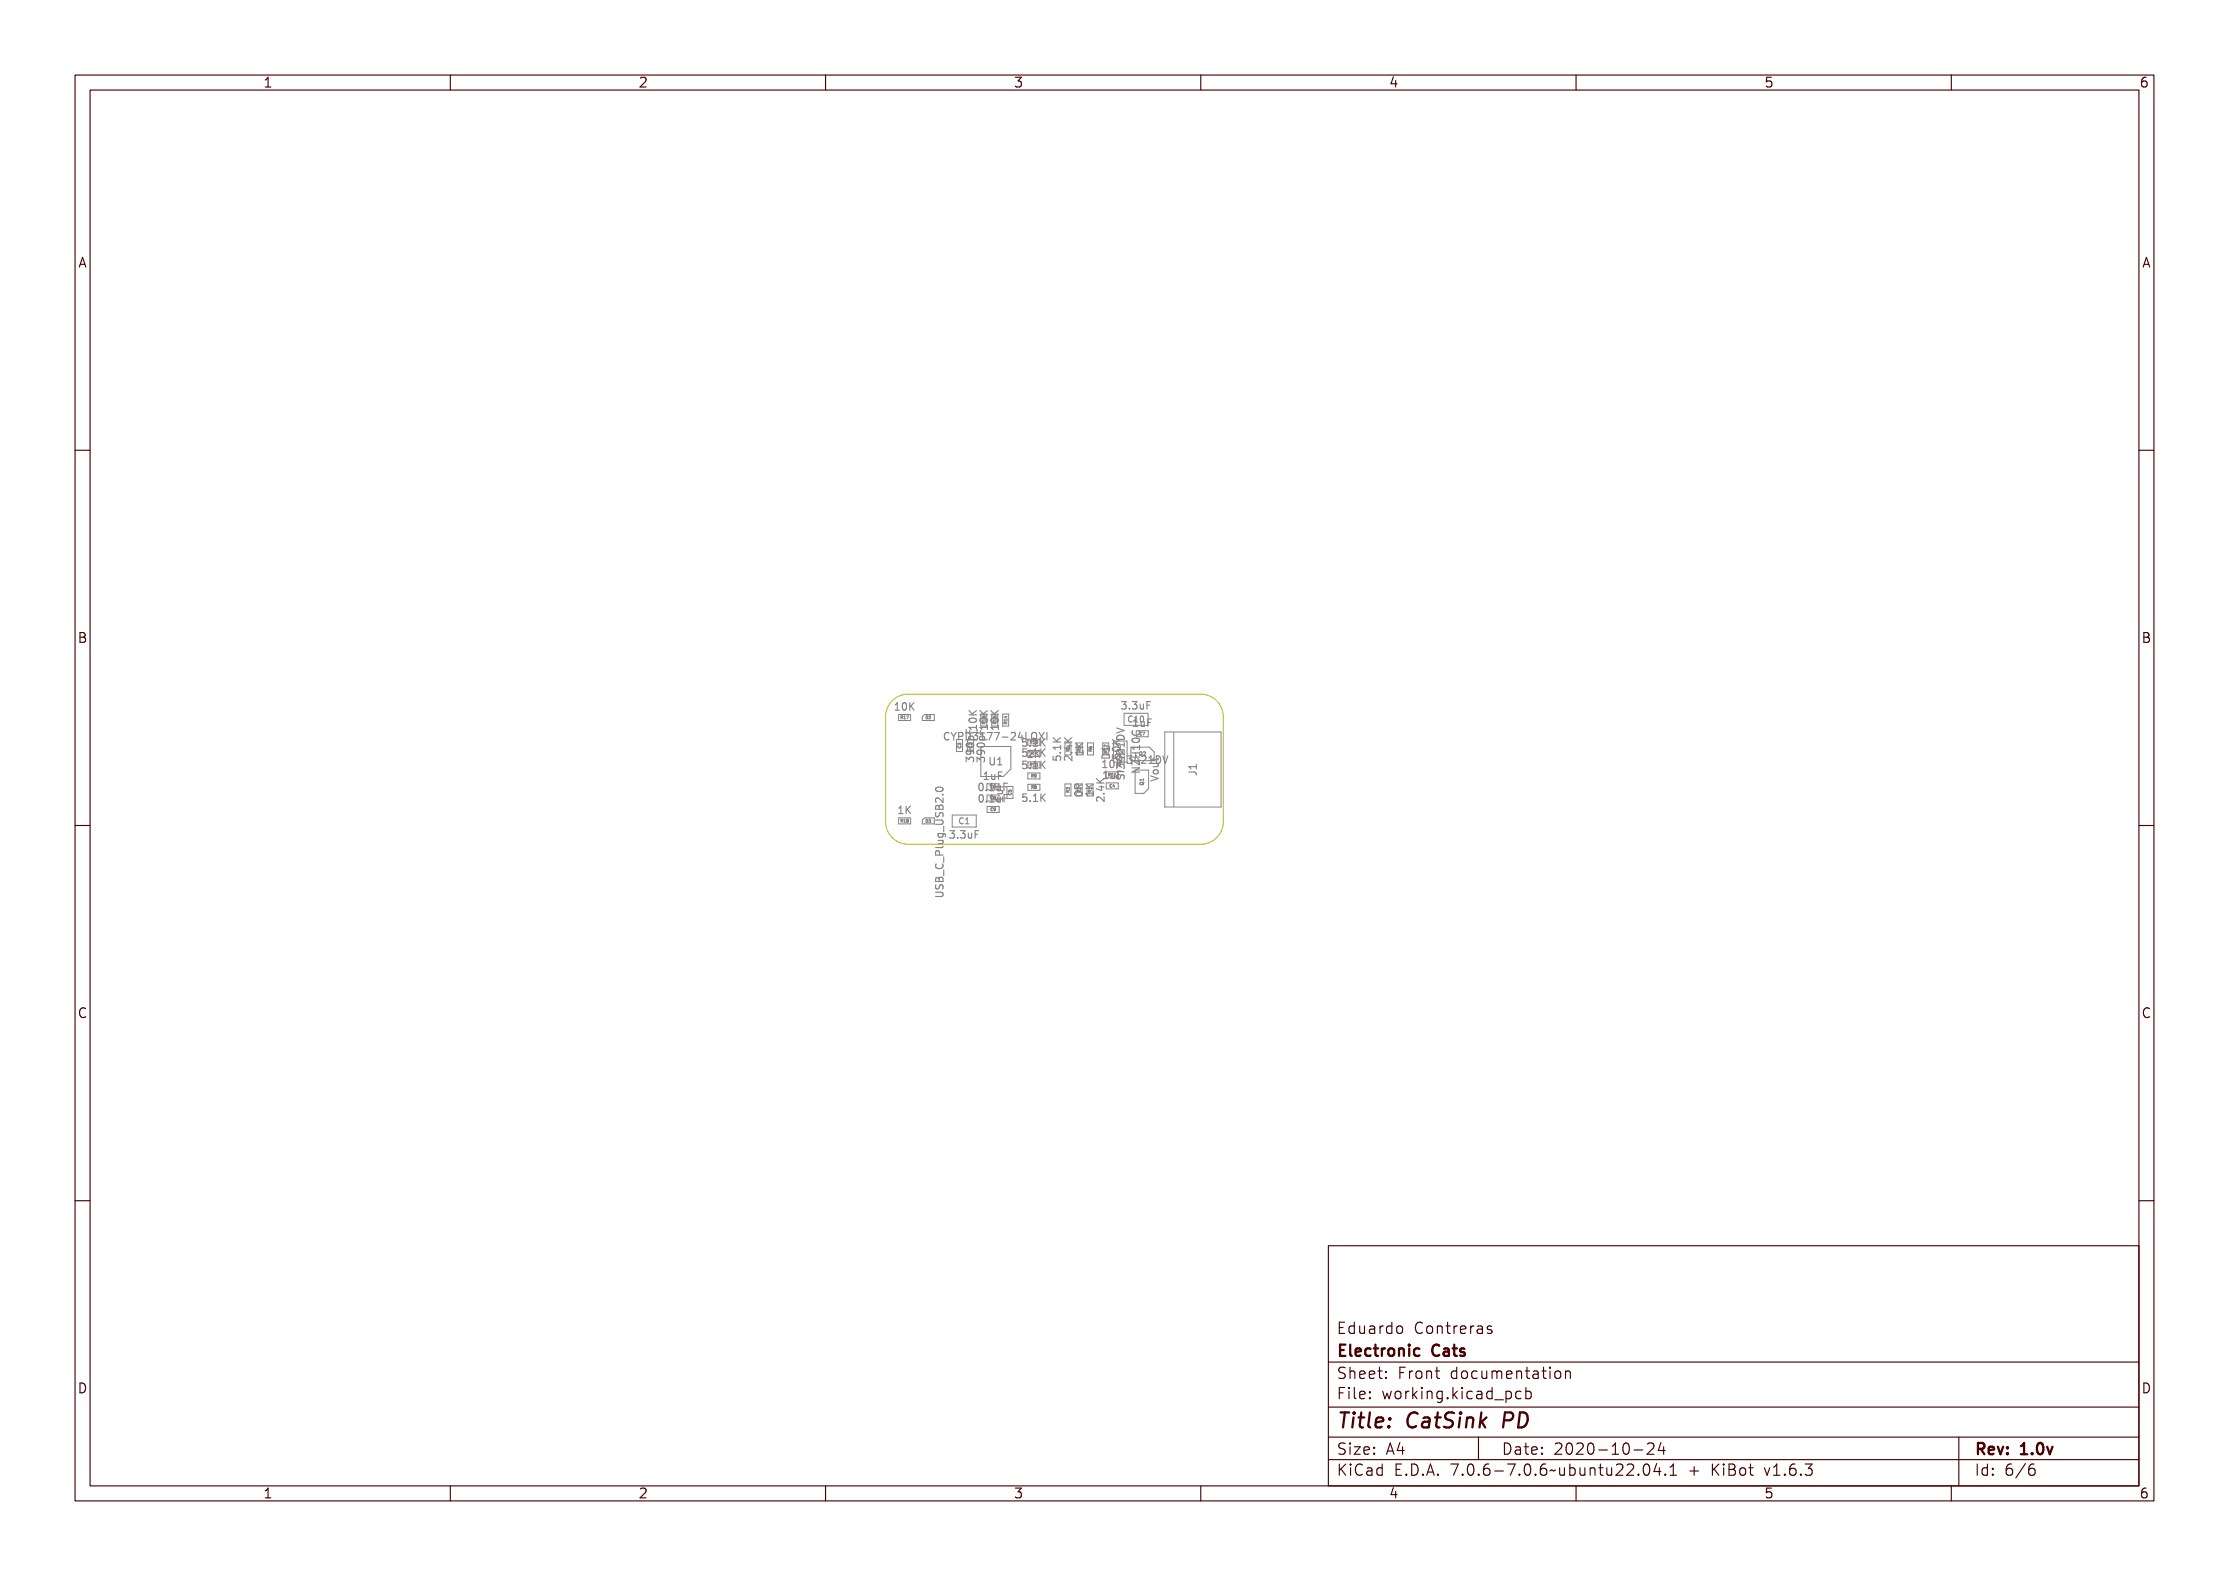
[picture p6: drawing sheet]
<svg xmlns="http://www.w3.org/2000/svg" width="297mm" height="210mm" viewBox="0 0 297 210" stroke-linecap="round" stroke-linejoin="round" font-family="sans-serif">
<defs><g id="words">
<text font-size="2.7" fill="#480000" x="178" y="190.3">Title: CatSink PD</text>
<g font-size="2" fill="#480000">
<text x="178" y="177.7">Eduardo Contreras</text>
<text x="178" y="180.7">Electronic Cats</text>
<text x="178" y="183.7">Sheet: Front documentation</text>
<text x="178" y="186.5">File: working.kicad_pcb</text>
<text x="178" y="193.9">Size: A4</text>
<text x="178" y="196.6">KiCad E.D.A. 7.0.6-7.0.6~ubuntu22.04.1 + KiBot v1.6.3</text>
<text x="200" y="193.9">Date: 2020-10-24</text>
<text x="263" y="196.6">Id: 6/6</text>
<text x="263" y="193.9">Rev: 1.0v</text>
</g>
<g font-size="1.7" fill="#480000">
<text x="35" y="11.7">1</text>
<text x="85" y="11.7">2</text>
<text x="135" y="11.7">3</text>
<text x="185" y="11.7">4</text>
<text x="235" y="11.7">5</text>
<text x="285" y="11.7">6</text>
<text x="10.5" y="35.7">A</text>
<text x="285.5" y="35.7">A</text>
<text x="10.5" y="85.6">B</text>
<text x="285.5" y="85.6">B</text>
<text x="10.5" y="135.7">C</text>
<text x="285.5" y="135.7">C</text>
<text x="10.5" y="185.6">D</text>
<text x="285.5" y="185.6">D</text>
<text x="35" y="199.7">1</text>
<text x="85" y="199.7">2</text>
<text x="135" y="199.7">3</text>
<text x="185" y="199.7">4</text>
<text x="235" y="199.7">5</text>
<text x="285" y="199.7">6</text>
</g>
<g font-size="1.3" fill="#848484">
<text x="119.3" y="94.7">10K</text>
<text x="149.4" y="94.5">3.3uF</text>
<text x="126.7" y="98.6">CYPD3177-24LQXI</text>
<text x="131.9" y="102">U1</text>
<text x="136.1" y="99.5">5.1K</text>
<text x="136.2" y="100.8">5.1K</text>
<text x="137" y="101">1K</text>
<text x="147.9" y="101.1" transform="rotate(-90 147.9 101.1)">D1</text>
<text x="148.9" y="101.8">SI3421DV</text>
<text x="151" y="96.8">1uF</text>
<text x="130.3" y="105.4">0.1uF</text>
<text x="130.3" y="106.9">0.1uF</text>
<text x="131.1" y="103.9">1uF</text>
<text x="136.2" y="102.5">5.1K</text>
<text x="136.2" y="106.8">5.1K</text>
<text x="147" y="102.3">10K</text>
<text x="147" y="103.8">1uF</text>
<text x="151.9" y="102.6" transform="rotate(-90 151.9 102.6)">NZH10C</text>
<text x="119.7" y="108.5">1K</text>
<text x="126.5" y="111.7">3.3uF</text>
</g>
<g font-size="1.1" fill="#848484">
<text x="150.4" y="96.3">C10</text>
<text x="127.8" y="109.8">C1</text>
</g>
<text font-size=".7" fill="#848484" x="151.8" y="100.7">Q2</text>
<g font-size=".5" fill="#848484">
<text x="120.1" y="95.8">R17</text>
<text x="123.4" y="95.8">D2</text>
<text x="137.3" y="99.1">R10</text>
<text x="137.4" y="100.6">R7</text>
<text x="151.9" y="98">C7</text>
<text x="132" y="105">C6</text>
<text x="132" y="106.5">C8</text>
<text x="137.3" y="102.1">R13</text>
<text x="137.4" y="103.6">R9</text>
<text x="137.4" y="105.1">R8</text>
<text x="147.7" y="103.5">R11</text>
<text x="147.9" y="104.9">C4</text>
<text x="120.1" y="109.6">R18</text>
<text x="123.4" y="109.6">D3</text>
<text x="132" y="108.1">C9</text>
</g>
</g></defs>
<g fill="none" stroke="#848484" stroke-width=".15">
<path d="M119.5 93.8l.3-.1v.9h.2v.1h-.5v-.1h.2v-.8l-.2 .1zM120.3 93.8a.27 .27 0 0 1 .5 0v.2a.43 .43 0 0 1 .1 .5 .43 .43 0 0 1-.5 .2 .69 .69 0 0 1-.1-.9zM120.5 93.8a.54 .54 0 0 1 0 .8l-.1-.2zM121 93.7h.2v.4l.4-.4h.1l-.4 .4 .4 .6h-.1l-.3-.5-.1 .1v.4h-.2zM126.4 97.7a.49 .49 0 0 0-.6 .3 .49 .49 0 0 0 .4 .6h.2M126.9 97.8l.3-.1h.2v.2l-.2-.1a.38 .38 0 0 0-.3 .4 .38 .38 0 0 0 .4 .3l.1 .1a.46 .46 0 0 1-.6-.1 .46 .46 0 0 1 0-.5zM127.5 97.7h.1l.3 .4 .2-.4h.2l-.4 .5v.4h-.1v-.4zM128.4 97.7a.5 .5 0 0 1 .6 .1v.2a.33 .33 0 0 1-.5 .3v.3h-.1zM128.5 97.8h.2a.18 .18 0 0 1 .2 .2 .18 .18 0 0 1-.2 .1h-.2zM128.7 97.2v.5M128.7 99.2a.53 .53 0 0 0 .5 .4 .53 .53 0 0 0 .5-.4M128.8 97.4h.1v.5h.3v-.4h.1v.4h.5v.1h-1z"/>
<path d="M128.8 99.2a.62 .62 0 0 1 1 .1 .56 .56 0 0 1-.5 .4 .56 .56 0 0 1-.5-.4zM128.9 99.9h.2a.46 .46 0 0 1 .5 0 .46 .46 0 0 1 .2 .4l-.2 .1a.29 .29 0 0 0 0-.3 .29 .29 0 0 0-.3-.1 .32 .32 0 0 1 0 .4 .32 .32 0 0 1-.5 0 .32 .32 0 0 1 .1-.5zM128.9 99.3l.6-.1 .2 .1a.54 .54 0 0 1-.8 0zM129.1 95.3h1M129.1 94.7l.6 .6M129.1 98.3a.35 .35 0 0 1 .5-.1 .35 .35 0 0 1 .1 .5h.4v.1h-1v-.1l-.1-.2zM129.2 95.8a.59 .59 0 0 1 .9 .2 .57 .57 0 0 1-1-.1zM129.2 99.9l.2 .2-.1 .3-.1 .1-.4-.1-.1-.3 .1-.1a.66 .66 0 0 1 .9 .2v.2M129.2 97.7a.5 .5 0 0 1 .6 .5 .5 .5 0 0 1-.6 .4zM129.2 96.6h.8v-.2h.2v.6h-.2v-.2h-.7v.2h-.1zM129.2 94.8l.4 .3 .6-.3v.1l-.5 .3 .1 .1h.4v.2h-1v-.2h.4l-.4-.4zM129.2 95.8a.62 .62 0 0 1 1 .1 .56 .56 0 0 1-.5 .4 .56 .56 0 0 1-.5-.4z"/>
<path d="M129.2 98.4h.3l.2 .1a.26 .26 0 0 1-.3 .2 .26 .26 0 0 1-.2-.2zM129.3 95.9l.5-.1 .3 .1a.54 .54 0 0 1-.8 0zM129.3 97.8a.38 .38 0 0 1 .4 .4 .38 .38 0 0 1-.4 .3zM130 97.7a.29 .29 0 0 1 .4 0 .29 .29 0 0 1 0 .4 .31 .31 0 0 1 .1 .5 .31 .31 0 0 1-.5 0v-.1a.23 .23 0 0 0 .3 .1 .23 .23 0 0 0 0-.4h-.2v-.1a.19 .19 0 0 0 .3-.1 .19 .19 0 0 0-.1-.3 .19 .19 0 0 0-.2 .1zM130.1 96.6v.6M130.1 96.9h-1l.3 .3M130.1 94.7l-.6 .4M130.2 99.2a.53 .53 0 0 0 .5 .4 .53 .53 0 0 0 .5-.4M130.3 97.4h.1v.5h.3v-.4h.1v.4h.4v.1h-.9zM130.3 99.2a.62 .62 0 0 1 .9 .2 .56 .56 0 0 1-.5 .3 .56 .56 0 0 1-.5-.3zM130.4 99.9h.1a.46 .46 0 0 1 .5 0 .46 .46 0 0 1 .2 .4l-.1 .1a.29 .29 0 0 0 0-.3 .29 .29 0 0 0-.3-.1 .32 .32 0 0 1-.1 .4 .32 .32 0 0 1-.4 0 .32 .32 0 0 1 .1-.5zM130.4 99.3l.5-.1 .2 .2a.54 .54 0 0 1-.8 0z"/>
<path d="M130.6 95.3h1M130.6 94.7l.5 .6M130.6 98.3a.35 .35 0 0 1 .4-.1 .35 .35 0 0 1 .2 .5h.3v.1h-1v-.1h.1l-.1-.2zM130.6 95.8a.59 .59 0 0 1 1 .2 .57 .57 0 0 1-1-.1zM130.6 100l.2 .1v.3l-.2 .1-.4-.1v-.3l.1-.1a.66 .66 0 0 1 .9 .2v.2M130.6 96.6h.9v-.2h.1v.6h-.1v-.2h-.7v.2h-.1zM130.6 94.8l.4 .3 .6-.4v.2l-.5 .3 .1 .1h.4v.2h-1v-.2h.5l-.5-.4zM130.7 95.8a.62 .62 0 0 1 .9 .1 .56 .56 0 0 1-.5 .4 .56 .56 0 0 1-.5-.4zM130.7 98.4h.3l.1 .1a.26 .26 0 0 1-.2 .2 .26 .26 0 0 1-.3-.2zM130.7 95.9l.6-.1 .2 .1a.54 .54 0 0 1-.8 0zM130.8 97.7h.4v.8h.2v.1h-.5v-.1h.2v-.7h-.3zM131.6 96.9h-1l.3 .3"/>
<path d="M131.6 96.6v.6M131.6 94.7l-.6 .4M131.6 97.7h.6l-.4 .9h-.1l.3-.8h-.4zM132 95.3h1M132 94.7l.6 .6M132.1 96.6h.9v-.2h.1v.6h-.1v-.2h-.8l.1 .2h-.2zM132.1 94.8l.4 .3 .6-.4v.2l-.5 .3 .1 .1h.4v.2h-1v-.2h.4l-.4-.4zM132.1 95.8a.62 .62 0 0 1 1 .1 .56 .56 0 0 1-.5 .4 .56 .56 0 0 1-.5-.4zM132.1 95.8a.54 .54 0 0 1 .9 .2 .57 .57 0 0 1-1-.1zM132.2 95.9l.6-.1 .2 .1a.54 .54 0 0 1-.8 0zM132.4 97.7h.6l-.4 .9h-.1l.3-.8h-.4zM133 96.9h-1l.3 .3"/>
<path d="M133 96.6v.6M133 94.7l-.5 .4M133.3 98.2h.4v.1h-.4zM134 97.7a.35 .35 0 0 1 .5 .1 .35 .35 0 0 1-.2 .5l-.2 .2h.5v.1h-.6l.2-.3a.27 .27 0 0 0 .2-.3 .27 .27 0 0 0-.2-.2l-.2 .1zM135.2 97.7h.1v.6h.1v.1h-.1v.2h-.1v-.2h-.4zM135.2 97.8v.5h-.3zM135.6 97.7h.2v.8h.4v.1h-.6zM136.3 98.5h.5v.1h-.4v.3a.36 .36 0 0 1 .4 .4 .36 .36 0 0 1-.6 .2v-.2a.26 .26 0 0 0 .4 .1 .26 .26 0 0 0 0-.4 .26 .26 0 0 0-.3 0zM136.3 99.9h.5v.1h-.4v.2a.36 .36 0 0 1 .4 .4 .36 .36 0 0 1-.5 .2v-.1a.26 .26 0 0 0 .3 0 .26 .26 0 0 0 .1-.3 .26 .26 0 0 0-.4-.1zM136.5 97.8a.31 .31 0 0 1 .3-.1 .31 .31 0 0 1 .2 .2v.4l-.2 .3 .2 .2h-.1l-.3-.2a.69 .69 0 0 1-.1-.8zM136.6 97.8h.1a.51 .51 0 0 1 0 .8l-.2-.3zM137.2 97.7h.1l.2 .3 .2-.3h.2l-.3 .4 .3 .5h-.1l-.3-.4-.2 .4h-.2l.3-.5z"/>
<path d="M137.3 99.3h.1v.2h-.1zM137.9 98.6l.4-.1v.9h.2v.1h-.6v-.1h.2v-.8l-.2 .1zM137.9 99.9h.4v.8h.2v.1h-.6v-.1h.2v-.7h-.2zM138 97.7h.6v.1h-.2v.7h.2v.1h-.6v-.1h.2v-.7h-.2zM138.5 97.6l.6 1M138.6 98.5h.2v.4l.4-.4h.1l-.3 .4 .4 .6h-.2l-.3-.5-.1 .1v.4h-.2zM138.6 99.9h.2v.4l.4-.4h.2l-.4 .4 .4 .5h-.2l-.3-.5-.1 .1v.4h-.2zM139.1 97.6l-.6 1M139.5 97.6v1M140.3 98.9h1M140.3 98.3l.6 .6M140.4 99.3h.9v-.2h.1v.5h-.1v-.2h-.8l.1 .2h-.2z"/>
<path d="M140.4 98.2l.4 .4 .6-.4v.2l-.5 .3 .1 .1h.4v.1h-1v-.1h.4l-.4-.4zM141.3 99.6h-1l.3 .3M141.3 99.3v.6M141.3 98.3l-.5 .4M141.8 98.9h1M141.8 98.3l.6 .6M141.9 99.2h.6v-.1h.1v.1h.3v.1h-.3v.4h-.1l-.6-.4zM141.9 98.2l.4 .4 .6-.4v.2l-.5 .3 .1 .1h.4v.1h-1v-.1h.4l-.4-.4zM142 99.3h.5v.3zM142.2 99.4h.6M142.5 99.3v.6l-.7-.3M142.8 98.3l-.5 .4"/>
<path d="M143.3 99.6h1M143.3 99l.6 .6M143.4 99l.4 .4 .6-.4v.2l-.5 .3 .1 .1h.4v.1h-1v-.1h.4l-.4-.4zM144.3 99l-.5 .4M148.2 99.1h1M148.2 98.5l.6 .6M148.3 98.6l.4 .4 .6-.4v.2l-.5 .3 .1 .1h.4v.1h-1v-.1h.4l-.4-.4zM148.3 99.7a.62 .62 0 0 1 1 .1 .56 .56 0 0 1-.5 .3 .56 .56 0 0 1-.5-.3zM148.3 99.6a.54 .54 0 0 1 .9 .3l-.1 .1-.3 .1-.5-.1M148.4 99.7l.6-.1 .2 .2a.54 .54 0 0 1-.8 0zM148.8 97l1 .3-1 .4M148.8 98.2a.54 .54 0 0 1 .7-.2 .54 .54 0 0 1 .3 .5h-1z"/>
<path d="M148.9 99.1h.8v-.2h.1v.6h-.1v-.2h-.7v.2h-.1zM148.9 97.3l.9 .3v.1l-.9 .3v-.1l.8-.2-.8-.3zM148.9 99.9a.63 .63 0 0 1 .8 .3v-.4h.1v.6l-.3-.2a.27 .27 0 0 0-.3-.3 .27 .27 0 0 0-.2 .3v.2h-.1v-.2zM149 98.2a.52 .52 0 0 1 .6 0 .52 .52 0 0 1 .2 .6h-.9zM149.1 98.3h.6v.3h-.7zM149.2 98.5l-.6 .5M149.5 93.6a.29 .29 0 0 1 .4 0 .29 .29 0 0 1 0 .4 .31 .31 0 0 1 .1 .5 .31 .31 0 0 1-.5 0v-.1a.23 .23 0 0 0 .3 0 .23 .23 0 0 0 0-.3h-.2v-.1a.19 .19 0 0 0 .3-.1 .19 .19 0 0 0-.1-.3 .19 .19 0 0 0-.2 .1zM149.8 99v.5M149.8 99.9v.6l-.7-.6-.3 .1v.3M149.8 99.2h-1l.3 .3M150.5 94.3h.2v.2h-.2zM150.9 99.6h.9v-.2h.1v.6h-.1v-.2h-.8l.1 .2h-.1z"/>
<path d="M150.9 98.8a.62 .62 0 0 1 1 .1 .56 .56 0 0 1-.5 .4 .56 .56 0 0 1-.5-.4zM150.9 97.4h.1M150.9 97.8h.2l-.1 .2a.37 .37 0 0 0 .5 .4 .37 .37 0 0 0 .2-.6h.1a.46 .46 0 0 1-.1 .6 .46 .46 0 0 1-.5 0 .4 .4 0 0 1-.3-.6zM151 98.9l.6-.1 .2 .1a.54 .54 0 0 1-.8 0zM151.1 93.6a.29 .29 0 0 1 .4 0 .29 .29 0 0 1 0 .4 .31 .31 0 0 1 .1 .5 .31 .31 0 0 1-.5 0v-.1a.23 .23 0 0 0 .3 0 .23 .23 0 0 0 0-.3h-.2v-.1a.19 .19 0 0 0 .3-.1 .19 .19 0 0 0-.1-.3 .19 .19 0 0 0-.2 .1zM151.2 95.9h.3v.8h.2v.1h-.5v-.1h.2v-.7h-.2zM151.7 97.4h.1M151.9 93.8h.1v.5l.2 .1 .1-.1v-.5h.2v.7h-.2v-.1a.23 .23 0 0 1-.3 .1 .23 .23 0 0 1-.1-.2zM151.9 96.1h.1l.1 .6 .1 .1 .2-.2v-.5h.1v.7h-.1v-.1a.23 .23 0 0 1-.3 .1 .23 .23 0 0 1-.2-.2zM152.7 93.6h.6v.1h-.4v.3h.4v.1h-.4v.4h-.2zM152.8 95.9h.5v.1h-.4v.3h.4v.1h-.4v.4h-.1zM124.7 118.9h.8l.2 .2v.2l-.2 .2h-.8"/>
<path d="M124.7 109.3h.8l.2 .2v.2l-.2 .1h-.8M124.7 113h.8l.1-.3h.1l-.1 .3-.8 .1v.2h-.1zM124.7 105a.59 .59 0 0 1 1 .2 .57 .57 0 0 1-1-.1zM124.7 107.4l.2-.1 .2 .2a.27 .27 0 0 1 .3-.2 .27 .27 0 0 1 .3 .2v.3h-1zM124.7 108.3v.4v.1h.3l.2-.4 .3-.1 .2 .2-.1 .3M124.7 117l.2-.1 .2 .2a.27 .27 0 0 1 .3-.2 .27 .27 0 0 1 .3 .2v.4h-1zM124.7 117.9v.4l.1 .2 .3-.1 .2-.5h.3l.1 .2-.1 .4M124.7 118.3h.6a.32 .32 0 0 1 .4 .3 .32 .32 0 0 1-.4 .3h-.6v-.1h.7a.18 .18 0 0 0 .2-.2 .18 .18 0 0 0-.2-.2h-.7zM124.7 109.5h.6a.32 .32 0 0 1 .4 .3 .32 .32 0 0 1-.4 .3h-.6v-.1h.7a.18 .18 0 0 0 .2-.2 .18 .18 0 0 0-.2-.2h-.7zM124.7 105.6a.62 .62 0 0 1 1 .2 .56 .56 0 0 1-.5 .3 .56 .56 0 0 1-.5-.3zM124.7 115.1a.47 .47 0 0 0 .4 .7 .47 .47 0 0 0 .6-.5l-.1-.2M124.8 117.6h.1a.21 .21 0 0 0-.1 .2 .21 .21 0 0 0 .3 .1 .33 .33 0 0 1 .4-.4 .33 .33 0 0 1 .2 .5l-.2 .1a.23 .23 0 0 0 .1-.3 .23 .23 0 0 0-.3-.1 .33 .33 0 0 1-.4 .4 .33 .33 0 0 1-.1-.5z"/>
<path d="M124.8 115.1h.1l-.1 .2a.37 .37 0 0 0 .5 .3 .37 .37 0 0 0 .2-.5h.2a.46 .46 0 0 1-.1 .6 .46 .46 0 0 1-.6 0 .4 .4 0 0 1-.2-.6zM124.8 108.7h.1a.21 .21 0 0 0-.1 .3 .21 .21 0 0 0 .3 .1 .33 .33 0 0 1 .4-.4 .33 .33 0 0 1 .2 .5l-.2 .1a.23 .23 0 0 0 .1-.3 .23 .23 0 0 0-.3-.1 .33 .33 0 0 1-.4 .4 .33 .33 0 0 1-.1-.6zM124.8 107.2a.63 .63 0 0 1 .8 .3v-.4h.1v.6l-.3-.2a.27 .27 0 0 0-.3-.3 .27 .27 0 0 0-.3 .3l.1 .2h-.1l-.1-.1zM124.8 116.8l.3-.1 .1 .2a.27 .27 0 0 1 .3-.2 .27 .27 0 0 1 .2 .3v.3h-1zM124.8 108l.3-.1 .1 .2a.27 .27 0 0 1 .3-.2 .27 .27 0 0 1 .2 .3v.3h-1zM124.8 113.5h.2a.33 .33 0 0 1 .3 .4h.4v.2h-1zM124.8 105.7l.6-.1 .2 .2a.54 .54 0 0 1-.8 0zM124.9 116.9h.2v.3h-.3zM124.9 108.1h.2v.2h-.3zM124.9 113.7h.3v.2h-.4zM125 111.9h.7v.1h-.1a.23 .23 0 0 1 .1 .3 .23 .23 0 0 1-.3 .2h-.4v-.1l.5-.1 .1-.1-.1-.2h-.5zM125 111.1h.6a.28 .28 0 0 1 .4 .2 .28 .28 0 0 1-.2 .3 .24 .24 0 0 0 .1-.3 .24 .24 0 0 0-.3-.1l.1 .1a.35 .35 0 0 1-.4 .4 .35 .35 0 0 1-.3-.4l.1-.1h-.1z"/>
<path d="M125 112h.7M125 111.1h.8l.2 .2-.1 .2M125 111.1v.3l.2 .2 .4-.1v-.4M125.1 111.3h.3h.2a.26 .26 0 0 1-.3 .3 .26 .26 0 0 1-.2-.3zM125.1 107.5v.3M125.1 117.1v.4M125.2 113.9l-.1-.4-.1-.1h-.3v.2v.3h1M125.3 116.9h.3v.3h-.4zM125.3 108h.3v.3h-.4zM125.5 106.5h.2v.2h-.2zM125.6 112l.1 .1-.1 .3h-.6M125.6 105.9h.1"/>
<path d="M125.7 106.3v.6l-.8-.6-.2 .2v.4M125.7 112.8l-.2 .1h-.8M125.8 110.1v.7M125.8 114.2v.7M125.8 115.9v.8M126 115.8v.8zM126 114.2v.8zM126 110.2v.8zM126.6 110.8a.29 .29 0 0 1 .4 0 .29 .29 0 0 1 0 .4 .31 .31 0 0 1 .1 .5 .31 .31 0 0 1-.5 0v-.1a.23 .23 0 0 0 .3 0 .23 .23 0 0 0 0-.3h-.2v-.1a.19 .19 0 0 0 .3-.1 .19 .19 0 0 0-.1-.3 .19 .19 0 0 0-.2 .1zM127.6 111.5h.2v.2h-.2zM128.2 110.8a.29 .29 0 0 1 .4 0 .29 .29 0 0 1 0 .4 .31 .31 0 0 1 .1 .5 .31 .31 0 0 1-.5 0v-.1a.23 .23 0 0 0 .3 0 .23 .23 0 0 0 0-.3h-.2v-.1a.19 .19 0 0 0 .3-.1 .19 .19 0 0 0-.1-.3 .19 .19 0 0 0-.2 .1zM128.7 101.5v-.6l.4 .3 .1-.3h.4l.1 .2-.1 .4"/>
<path d="M128.9 100.8l.2-.1 .2 .1a.31 .31 0 0 1 .4-.1 .31 .31 0 0 1 .1 .5l-.2 .1a.23 .23 0 0 0 .1-.4 .23 .23 0 0 0-.4 0v.2h-.1a.19 .19 0 0 0-.1-.3 .19 .19 0 0 0-.2 .1 .19 .19 0 0 0 0 .3h-.1zM129 111h.1v.5l.2 .1 .1-.1v-.5h.2v.7h-.2v-.1a.23 .23 0 0 1-.2 .1 .23 .23 0 0 1-.2-.2zM129.8 110.8h.6v.1h-.4v.3h.4v.1h-.4v.4h-.2zM130.2 101.5v-.6l.4 .3 .1-.2h.4l.1 .1-.1 .4M130.3 100.8l.3-.1 .1 .2a.31 .31 0 0 1 .5-.2 .31 .31 0 0 1 0 .5l-.1 .1a.23 .23 0 0 0 0-.4 .23 .23 0 0 0-.3 0v.2h-.1a.19 .19 0 0 0-.1-.3 .19 .19 0 0 0-.3 .1 .19 .19 0 0 0 .1 .3h-.1zM130.5 104.6a.27 .27 0 0 1 .4 0l.1 .1a.43 .43 0 0 1 0 .5 .43 .43 0 0 1-.4 .2 .69 .69 0 0 1-.1-.8zM130.5 106.1a.27 .27 0 0 1 .5 0v.1a.43 .43 0 0 1 0 .5 .43 .43 0 0 1-.4 .2 .7 .7 0 0 1-.1-.8zM130.6 104.5h.1a.54 .54 0 0 1 0 .8l-.2-.2zM130.6 106.1l.1-.1a.54 .54 0 0 1 0 .8l-.1-.2zM131.3 103l.3-.1v.9h.2v.1h-.5v-.1h.2v-.7h-.2zM131.4 105.2h.2v.2h-.2zM131.4 106.7h.2v.2h-.2z"/>
<path d="M132 103.2h.1l.1 .5 .1 .1 .2-.1v-.5h.1v.7h-.1v-.1a.23 .23 0 0 1-.3 .1 .23 .23 0 0 1-.2-.3zM132.1 104.5l.3-.1v.9h.2v.1h-.5v-.1h.2v-.7h-.2zM132.1 106h.3v.8h.2v.1h-.5v-.1h.2v-.7h-.2zM132.7 106.3h.8v-.2h.1v.5h-.1v-.2h-.7v.2h-.1zM132.7 104.5h.1v.4h.3v-.4h.1v.4h.4v.1h-.9zM132.8 104.7h.2v.5l.1 .1 .2-.1v-.5h.1v.7h-.1v-.1a.23 .23 0 0 1-.3 .1 .23 .23 0 0 1-.2-.3zM132.9 102.9h.5v.1h-.4v.3h.4v.1h-.4v.5h-.1zM132.9 106.2h.1v.5l.1 .1 .2-.1v-.5h.1v.7h-.1v-.1a.23 .23 0 0 1-.3 .1 .23 .23 0 0 1-.1-.2zM132.9 105.3h.7v.1h-.1a.23 .23 0 0 1 .1 .3 .23 .23 0 0 1-.2 .2h-.5v-.1l.6-.1 .1-.1-.2-.2h-.5zM133.7 104.4h.5v.2h-.4v.2h.4v.1h-.4v.5h-.1zM133.7 106h.6v.1h-.5v.3h.4v.1h-.4v.4h-.1zM136.3 101.5h.5v.1h-.4v.2a.36 .36 0 0 1 .4 .5 .36 .36 0 0 1-.6 .1v-.1a.26 .26 0 0 0 .4 .1 .26 .26 0 0 0 .1-.4 .26 .26 0 0 0-.4 0z"/>
<path d="M136.3 105.9h.5v.1h-.4v.2a.36 .36 0 0 1 .4 .5 .36 .36 0 0 1-.5 .1v-.1a.26 .26 0 0 0 .3 0 .26 .26 0 0 0 .1-.3 .26 .26 0 0 0-.4 0zM137.3 102.3h.1v.2h-.1zM137.3 100.6h.1v.2h-.1zM137.3 106.6h.1v.2h-.1zM137.9 101.5h.4v.9h.2v.1h-.6v-.1h.2v-.8l-.2 .1zM137.9 105.9h.4v.8h.2v.1h-.6v-.1h.2v-.7h-.2zM138.6 101.5h.2v.4l.4-.4h.1l-.3 .4 .4 .6h-.2l-.3-.5-.1 .1v.4h-.2zM138.7 105.9h.1v.4l.4-.4h.2l-.4 .4 .4 .5h-.2l-.3-.4-.1 .1v.3h-.1zM140.3 100.8v.5h.5l-.1-.1 .1-.4 .1-.1 .3 .1 .1 .1-.1 .4M140.4 100.8h.1v.3h.2a.36 .36 0 0 1 .5-.4 .36 .36 0 0 1 .1 .6h-.1a.26 .26 0 0 0 .1-.4 .26 .26 0 0 0-.4 0 .26 .26 0 0 0 0 .4h-.5zM141.2 100.1h.2v.2h-.2zM141.2 100.3h.1"/>
<path d="M142 100.8a.62 .62 0 0 1 .8 .4v-.5h.1v.6l-.4-.2a.27 .27 0 0 0-.2-.2 .27 .27 0 0 0-.3 .2l.1 .2h-.2v-.1zM142.7 100.1h.2v.2h-.2zM142.7 100.3h.1M142.8 100.7v.6l-.7-.6-.3 .2 .1 .4M143.3 105.5a.62 .62 0 0 1 .9 .2 .56 .56 0 0 1-.5 .3 .56 .56 0 0 1-.5-.3zM143.3 105.6a.54 .54 0 0 1 .9 .2 .57 .57 0 0 1-1-.1zM143.3 104.7l.3-.1 .2 .2 .4-.3v.1l-.3 .2-.1 .1v.1h.4v.2h-.9zM143.4 105.6l.5-.1 .2 .2a.54 .54 0 0 1-.8 0zM143.4 100.1h.9v-.2h.1v.5h-.1v-.2h-.8l.1 .2h-.2zM143.4 104.8h.3v.2h-.3zM143.7 105v-.4l-.2-.1h-.2l-.1 .2v.3h1M144.2 104.5l-.5 .3"/>
<path d="M144.3 100v.6M144.3 100.3h-1l.3 .3M144.7 105h1M144.7 104.5l.5 .5M144.7 105.6h.9v-.2h.1v.5h-.1v-.2h-.7v.2h-.1zM144.7 104.5l.4 .4 .6-.4v.1l-.5 .3 .1 .1h.4v.2h-1v-.2h.5l-.5-.4zM145.7 105.5v.5M145.7 105.8h-1l.3 .2M145.7 104.5l-.6 .4M146.1 104.3h1M146.1 103.8l.6 .5M146.2 104.6h.6v-.1h.1v.1h.3v.2h-.3v.4h-.1l-.6-.4z"/>
<path d="M146.2 103.7l.4 .4 .6-.4v.1l-.5 .3 .1 .1h.4v.2h-1v-.2h.4l-.4-.4zM146.2 106.3a.63 .63 0 0 1 .8 .3v-.4h.2v.6l-.4-.2a.27 .27 0 0 0-.2-.3 .27 .27 0 0 0-.3 .3l.1 .2h-.2v-.2zM146.3 104.8h.5v.3zM146.4 104.9h.7M146.8 104.7v.6l-.7-.2M147 105.6h.2v.1h-.2zM147 105.8h.1M147.1 106.2v.6l-.7-.6h-.2l-.1 .2 .1 .4M147.1 103.8l-.6 .4M147.1 101.4h.4v.8h.2v.1h-.5v-.1h.2v-.7h-.3zM147.2 102.9l.3-.1v.9h.2v.1h-.5v-.1h.2v-.8l-.2 .1zM147.9 103.1h.1l.1 .5 .1 .1 .1-.1 .1-.5h.1v.7h-.1v-.1a.23 .23 0 0 1-.3 .1 .23 .23 0 0 1-.2-.3z"/>
<path d="M148 101.5a.27 .27 0 0 1 .4 0l.1 .1a.43 .43 0 0 1 0 .5 .43 .43 0 0 1-.4 .2 .69 .69 0 0 1-.1-.8zM148.1 101.5l.1-.1a.54 .54 0 0 1 0 .8l-.2-.2zM148.3 100.4h.1v.3h.2a.36 .36 0 0 1 .5-.4 .36 .36 0 0 1 .1 .6h-.1a.26 .26 0 0 0 .1-.4 .26 .26 0 0 0-.4 0 .26 .26 0 0 0 0 .4h-.5zM148.7 101.4h.1v.4l.4-.4h.2l-.4 .4 .4 .5h-.2l-.3-.5-.1 .1v.4h-.1zM148.8 102.8h.5v.1h-.4v.3h.4v.1h-.4v.5h-.1zM148.8 102.8h1M148.9 102.2h.1v.2h.7v-.2h.1v.5h-.1v-.2h-.7v.2h-.1zM148.9 100.7h.6v-.2h.1v.2h.2v.1h-.2v.4h-.1l-.6-.4zM148.9 103h.1a.21 .21 0 0 0-.1 .3 .21 .21 0 0 0 .3 .1 .33 .33 0 0 1 .4-.4 .33 .33 0 0 1 .2 .5l-.1 .1a.23 .23 0 0 0 .1-.4 .23 .23 0 0 0-.4 0 .33 .33 0 0 1-.4 .4 .33 .33 0 0 1-.1-.6zM148.9 101.5l.3-.1 .1 .2a.31 .31 0 0 1 .5-.2 .31 .31 0 0 1 0 .5l-.1 .1a.23 .23 0 0 0 0-.4 .23 .23 0 0 0-.3 0v.2h-.1a.19 .19 0 0 0-.1-.3 .19 .19 0 0 0-.3 .1 .19 .19 0 0 0 .1 .3h-.1zM149 100.8h.5v.3zM149.1 100.9l.4-.1h.1v.2a.21 .21 0 0 0-.3-.1 .21 .21 0 0 0-.1 .3 .33 .33 0 0 1 .5 .4 .33 .33 0 0 1-.6 .2l-.1-.2a.23 .23 0 0 0 .4 .1 .23 .23 0 0 0 0-.3 .31 .31 0 0 1-.3-.2 .31 .31 0 0 1 0-.3z"/>
<path d="M149.7 103.3v.5M149.9 100.8h.5v.1h-.2v.8h.2v.1h-.5v-.1h.2v-.8h-.2zM150.7 100.8a.29 .29 0 0 1 .4 0 .29 .29 0 0 1 0 .5 .31 .31 0 0 1 .1 .4 .31 .31 0 0 1-.5 .1l-.1-.2a.23 .23 0 0 0 .4 .1 .23 .23 0 0 0 0-.4h-.2v-.1a.19 .19 0 0 0 .3-.1 .19 .19 0 0 0-.1-.2 .19 .19 0 0 0-.3 0zM150.9 101.8h1v.2l-.8 .3h.8v.2h-1v-.2l.8-.3h-.8zM150.9 101l.9 .5v-.5h.1v.7l-.9-.5v.4h-.1zM150.9 100.2h1v.2h-.5v.3h.5v.2h-1v-.2h.4v-.3h-.4zM151.8 100.8h.2v.6h.1v.1h-.1v.3h-.2v-.3h-.4zM151.8 100.9v.5h-.3zM152.3 100.8a.35 .35 0 0 1 .5 .1 .35 .35 0 0 1-.2 .5l-.2 .3h.4v.1h-.6l.3-.4a.27 .27 0 0 0 .2-.2 .27 .27 0 0 0-.2-.3l-.2 .1zM153.1 100.8h.4v.9h.2v.1h-.6v-.1h.2v-.8l-.2 .1zM153.3 103.4l1 .3-1 .4M153.4 103.4l1 .3v.1l-1 .3v-.1l.9-.3-.9-.2z"/>
<path d="M153.6 101.9h.8v.1h-.1a.23 .23 0 0 1 .1 .3 .23 .23 0 0 1-.3 .1h-.5v-.1h.6l.1-.2-.1-.1h-.6zM153.6 101.1h.1v.2h.5l.1-.2h.1v.2l-.2 .1-.5 .1v.2h-.1v-.2h-.2v-.2h.2zM153.7 102.7a.36 .36 0 0 1 .6 0 .36 .36 0 0 1-.1 .5l-.2 .1a.32 .32 0 0 1-.3-.2 .32 .32 0 0 1 0-.4zM153.8 102.6h.4l.1 .2v.2l-.2 .1h-.3l-.1-.2zM153.8 102.8h.3l.2 .1a.26 .26 0 0 1-.3 .2 .26 .26 0 0 1-.3-.2zM153.8 100.8a.5 .5 0 0 1 .7 .5 .5 .5 0 0 1-.7 .5zM154 100.9a.38 .38 0 0 1 .3 .4 .38 .38 0 0 1-.3 .4zM154.6 100.8h.1l.3 .9 .2-.9h.1l-.3 1h-.1zM158.4 102.9h.7a.32 .32 0 0 1 .3 .4M158.5 102.7h.6a.35 .35 0 0 1 .3 .6h-.1a.22 .22 0 0 0 .1-.3 .22 .22 0 0 0-.3-.1h-.5v.2h-.1zM158.5 102h.8v-.2h.1v.6h-.1v-.2h-.7v.2h-.1zM159.4 101.9v.5"/>
<path d="M159.4 102.2h-1l.3 .2"/>
<circle cx="120.5" cy="94.2" r=".09"/>
<circle cx="129.3" cy="99.3" r=".09"/>
<circle cx="129.7" cy="95.9" r=".09"/>
<circle cx="130.7" cy="99.4" r=".09"/>
<circle cx="131.1" cy="95.9" r=".09"/>
<circle cx="132.6" cy="95.9" r=".09"/>
<circle cx="148.8" cy="99.8" r=".09"/>
<circle cx="151.4" cy="98.9" r=".09"/>
<circle cx="125.2" cy="105.8" r=".09"/>
<circle cx="129.1" cy="100.2" r=".21"/>
<circle cx="130.6" cy="100.2" r=".21"/>
<circle cx="130.7" cy="104.9" r=".09"/>
<circle cx="130.7" cy="106.4" r=".09"/>
<circle cx="143.7" cy="105.7" r=".09"/>
<circle cx="148.2" cy="101.8" r=".09"/>
</g>
<g fill="none" stroke="#848484" stroke-width=".13">
<path d="M119.7 95.2h1.6v.8h-1.6zM120.1 95.4h.1a.11 .11 0 0 1 .1 .1 .11 .11 0 0 1 0 .1l.1 .2-.2-.2-.1 .2zM120.1 95.5l.2 .1h-.2zM120.4 95.4h.2v.4h.1h-.3h.1v-.3zM120.7 95.4h.3l-.2 .4 .1-.3zM122.9 95.5l.3-.3h1.3v.8h-1.6zM127.5 98.6v1.6h.7v-1.6M127.7 99.4a.18 .18 0 0 0 .1 .3 .18 .18 0 0 0 .2-.3M127.7 99.4a.14 .14 0 0 0 .2 .2 .14 .14 0 0 0 .1-.2 .18 .18 0 0 1-.2 .3 .18 .18 0 0 1-.1-.3zM127.7 99.1h.1a.12 .12 0 0 1 .2 0 .12 .12 0 0 1 0 .2l-.1-.2v.1l-.2-.1v.2zM128.9 98.6v1.6h.8v-1.6M129.1 99.4a.19 .19 0 0 0 .2 .3 .19 .19 0 0 0 .2-.3"/>
<path d="M129.1 99.4h.1M129.1 99.4h.1a.14 .14 0 0 0 .1 .2 .14 .14 0 0 0 .1-.2 .18 .18 0 0 1-.1 .3 .18 .18 0 0 1-.2-.3zM129.1 99.1h.1l.3 .2v-.2v.2l-.3-.2-.1 .2zM129.4 99.4h.1M129.5 99v.3l-.2-.2M130.7 95.2h.8v1.6h-.8zM130.7 99.5h4v3l-1 1h-3zM130.9 95.5l.1 .2M130.9 95.9h.3l.1-.1v.2h-.1h-.3zM130.9 95.5l.2 .2a.12 .12 0 0 1 0-.2 .12 .12 0 0 1 .2 .1 .12 .12 0 0 1-.1 .2 .18 .18 0 0 1-.2-.1 .18 .18 0 0 1-.1-.2zM130.9 96.2h.2l.2-.1-.2 .2 .2 .1h-.4zM131 96.2h.1v.1h-.2z"/>
<path d="M131 96.2h-.1v.2h.4M131 96.2h.1M131 95.5l.1 .2M131.1 96.2v.2M131.1 95.5h.1l.1 .1-.3 .1M131.1 95.5h-.1M131.1 95.7h.1M131.3 96.2l-.2 .1M131.3 95.8v.3M131.3 95.9h-.4l.1 .2M132.1 95.1h.8v1.7h-.8zM132.3 95.5v.2h.2v-.2h.2v.2"/>
<path d="M132.3 96.2v.2h.4M132.3 95.9h.4v-.1v.2h-.3zM132.3 95.5l.1 .2h.1a.13 .13 0 0 1 .1-.2 .13 .13 0 0 1 .1 .1 .13 .13 0 0 1 0 .2 .1 .1 0 0 0 0-.2 .1 .1 0 0 0-.1 0 .1 .1 0 0 0-.1 .1h-.2zM132.4 96.2h.1v.2M132.4 96.2h-.1M132.4 96.2h.2l.1-.1-.1 .2 .1 .1h-.4zM132.4 96.2h.1v.1h-.1zM132.7 95.9h-.4l.1 .2M132.7 96.2l-.2 .1M132.7 95.8v.3M133.6 95.1h.8v1.7h-.8zM133.8 96.2v.2h.4"/>
<path d="M133.8 95.9h.4v-.1v.2h-.3h-.1zM133.8 95.5h.3l.1 .1h-.1v.2zM133.8 96.2h.2v.2M133.8 96.2h.1M133.8 96.2h.2l.2-.1-.2 .2 .2 .1h-.4zM133.9 95.6h.2v.1zM133.9 96.2h.1v.1h-.1zM133.9 95.5h.3M134 95.4v.3l-.2-.1M134.2 95.9h-.4l.1 .2M134.2 96.2l-.2 .1M134.2 95.8v.3"/>
<path d="M141.9 99h.8v1.6h-.8zM142.1 99.9v.2h.4M142.1 99.6l.3-.1 .1 .1h-.1v.2zM142.1 99.9h.2v.2M142.1 99.9h.1M142.1 99.9h.2l.2-.1-.2 .2 .2 .1h-.4zM142.2 99.6h.2v.1zM142.2 99.9h.1v.1h-.1zM142.2 99.5h.3M142.3 99.5v.2l-.2-.1M142.5 99.9l-.2 .1M143.4 99h.8v1.6h-.8z"/>
<path d="M143.6 99.5v.2h.2v-.2h.1v.2M143.6 99.9v.2h.4M143.6 99.5l.1 .2h.1a.13 .13 0 0 1 0-.2 .13 .13 0 0 1 .2 .1 .13 .13 0 0 1-.1 .2 .11 .11 0 0 0 .1-.2 .1 .1 0 0 0-.2 0 .1 .1 0 0 0 0 .1h-.2zM143.6 99.9h.2v.2M143.6 99.9h.1M143.6 99.9h.2l.2-.1-.2 .2 .2 .1h-.4zM143.7 99.9h.1v.1h-.1zM144 99.9l-.2 .1M144.9 99h.8v1.6h-.8zM145.1 99.5l.2 .2M145.1 99.9v.2h.4M145.1 99.5l.2 .2a.12 .12 0 0 1 0-.2 .12 .12 0 0 1 .2 .1 .12 .12 0 0 1-.1 .2 .18 .18 0 0 1-.2 0 .18 .18 0 0 1-.1-.3z"/>
<path d="M145.1 99.9h.1M145.1 99.9h.2M145.1 99.9h.2l.2-.1-.2 .2 .2 .1h-.4zM145.2 99.9h.1v.1h-.1zM145.3 99.9h.1M145.3 99.5h.1l.1 .2h-.2zM145.3 99.9v.2M145.3 99.7h.1M145.5 99.9l-.2 .1M148.4 98.8h1.8v2.8h-1.8zM148.9 99.9h.8l-.4 .6zM149.3 99.4v.5"/>
<path d="M149.8 95.1h3.2v1.6h-3.2zM150.6 95.6l.2-.1h.2v.1a.27 .27 0 0 0-.4 .3 .27 .27 0 0 0 .4 .2v.1a.36 .36 0 0 1-.5-.1 .36 .36 0 0 1 0-.4zM150.7 99.6h2.4l.7 .6v1.2h-3.1M151.2 95.5h.3v.7h.1v.1h-.4v-.1h.2v-.6h-.2zM151.4 97.4h1.6v.8h-1.6zM151.8 95.6a.23 .23 0 0 1 .3-.1 .23 .23 0 0 1 .2 .2v.2a.31 .31 0 0 1-.3 .4l-.2-.3zM152 95.6a.32 .32 0 0 1 .2 .3 .32 .32 0 0 1-.2 .3l-.1-.3zM155.2 97.5h7.5v10h-7.5zM156.4 97.6v9.9M119.7 109h1.6v.8h-1.6zM120.1 109.2h.1a.11 .11 0 0 1 .1 .1 .11 .11 0 0 1 0 .1l.1 .2-.2-.2-.1 .2zM120.1 109.2l.2 .2h-.2z"/>
<path d="M120.4 109.2h.2v.3l.1 .1h-.3l.1-.1v-.3zM120.8 109.2a.11 .11 0 0 1 .1 0 .11 .11 0 0 1 0 .2 .11 .11 0 0 1 0 .2 .11 .11 0 0 1-.1 0 .11 .11 0 0 1 0-.2zM122.9 109.3l.3-.3h1.3v.8h-1.6zM126.9 108.6h3.2v1.6h-3.2zM131.5 107.5h1.6v.8h-1.6zM134.2 104.8h.8v1.6h-.8zM134.4 105.3v.2h.1a.13 .13 0 0 1 .1-.2 .13 .13 0 0 1 .2 .1 .13 .13 0 0 1-.1 .2 .1 .1 0 0 0 0-.2 .1 .1 0 0 0-.1 0 .1 .1 0 0 0 0 .1h-.2zM134.4 105.6a.14 .14 0 0 0 .2 .2 .14 .14 0 0 0 .1-.2 .18 .18 0 0 1-.2 .3 .18 .18 0 0 1-.1-.3zM134.7 105.3v.2M134.7 105.7v.2M137 103h1.6v.8h-1.6zM137 104.5h1.6v.8h-1.6z"/>
<path d="M141.9 104.5h.8v1.6h-.8zM142.1 105.2v-.3l.1 .2 .1-.1h.1v.2M142.1 105.4v.2h.4M142.1 105.3l.2 .1v.2M142.1 105.3v.1M142.1 105l.2 .1a.12 .12 0 0 1 .2-.1 .12 .12 0 0 1-.1 .2v-.2l-.1 .2-.1-.2-.1 .2zM142.1 105.3l.2 .1 .2-.1-.2 .1 .2 .1h-.4zM142.2 105.4h.1v.1h-.1zM142.5 105.3l-.2 .2M143.4 104.5h.8v1.6h-.8zM143.6 105.4v.2h.4M143.6 105.2h.1"/>
<path d="M143.6 105.3l.2 .1v.2M143.6 105.3v.1M143.6 105h.1l.2 .2 .1-.2v.2l-.3-.2-.1 .2zM143.6 105.3l.2 .1 .2-.1-.2 .1 .2 .1h-.4zM143.7 105.4h.1v.1h-.2zM144 104.9v.3l-.3-.3-.1 .1v.2M144 105.3l-.2 .2M144.8 104.5h.8v1.6h-.8zM145 105.4v.2h.4M145 105.1h.4v-.1v.2v-.1h-.3v.1zM145 105.3l.2 .1v.2M145 105.3v.1"/>
<path d="M145.1 105.3l.1 .1 .2-.1-.1 .1 .1 .1h-.4zM145.1 105.4h.1v.1h-.1zM145.4 105.3l-.2 .2M145.4 104.9v.3M145.4 105.1h-.4l.1 .1M146.9 100.6v-1.6h.8v1.6M147.4 104.3h1.6v.8h-1.6zM151.2 102.6h1.9v2.5l-.7 .6h-1.2zM151.9 104.3h.4l.1 .2-.2 .1h-.3zM151.9 103.9h.4l.1-.1v.3l-.1-.1h-.3l-.1 .1zM152 104.3l.5-.1-.1 .2a.25 .25 0 0 1-.3 .1 .25 .25 0 0 1-.2-.2zM152 104.3a.22 .22 0 0 1 .3 .1 .22 .22 0 0 1-.3-.1z"/>
<path d="M152.4 104.3l-.1 .2M152.4 103.8v.3M152.4 103.9h-.5l.1 .2M152.4 104.2v.1"/>
<circle cx="131.2" cy="95.6" r=".09"/>
<circle cx="145.4" cy="99.6" r=".09"/>
<circle cx="152" cy="95.9" r=".07"/>
<circle cx="120.9" cy="109.3" r=".07"/>
<circle cx="120.9" cy="109.5" r=".08"/>
</g>
<path d="M119.1 93.2l.6-.4 .6-.2 .7-.1h39a3 3 0 0 1 3 3v14a3 3 0 0 1-3 3h-39a3 3 0 0 1-3-3v-14a2.99 2.99 0 0 1 1.1-2.3z" fill="none" stroke="#c2c200" stroke-width=".13"/>
<g fill="none" stroke="#480000" stroke-width=".15">
<path d="M10 10h277v190h-277zM12 12h273v186h-273zM60 10v2M110 10v2M160 10v2M210 10v2M260 10v2M10 60h2M285 60h2M10 110h2M285 110h2M10 160h2"/>
<path d="M285 160h2M177 166h108v32h-108zM178.2 176.3h.9v.2h-.7v.4h.6v.2h-.6v.5h.7v.1h-.9zM179.4 176.8l.3-.2 .3 .2v-.6h.2v1.5h-.2v-.1a.42 .42 0 0 1-.5 .1 .42 .42 0 0 1-.2-.5zM179.6 176.9a.23 .23 0 0 1 .4 0v.3a.33 .33 0 0 1-.2 .4 .48 .48 0 0 1-.2-.7zM180.6 176.7h.2v.8l.2 .1a.28 .28 0 0 0 .2-.3v-.6h.2v1h-.2v-.1a.35 .35 0 0 1-.4 .2 .35 .35 0 0 1-.2-.5zM181.8 176.7a.5 .5 0 0 1 .6-.1 .5 .5 0 0 1 .2 .5v.6h-.1v-.1a.38 .38 0 0 1-.5 .2 .38 .38 0 0 1-.2-.5 .38 .38 0 0 1 .4-.2h.3a.35 .35 0 0 0-.3-.4 .35 .35 0 0 0-.4 .2zM182 177.3l.5-.1a.31 .31 0 0 1-.2 .4 .31 .31 0 0 1-.4-.1zM183.2 176.7h.1v.2a.41 .41 0 0 1 .6-.2v.2a.37 .37 0 0 0-.4-.1 .37 .37 0 0 0-.2 .4v.5h-.1zM184.2 176.8l.4-.2 .3 .2v-.6h.1v1.5h-.1v-.1a.42 .42 0 0 1-.6 .1 .42 .42 0 0 1-.2-.5zM184.4 176.9a.23 .23 0 0 1 .4 0l.1 .3a.33 .33 0 0 1-.3 .4 .48 .48 0 0 1-.2-.7zM185.5 176.8a.56 .56 0 0 1 .8 .2 .56 .56 0 0 1-.3 .7 .57 .57 0 0 1-.6-.2 .57 .57 0 0 1 .1-.7z"/>
<path d="M185.6 176.9a.26 .26 0 0 1 .3-.1 .26 .26 0 0 1 .2 .2v.2a.33 .33 0 0 1-.3 .4l-.2-.2zM187.9 176.5l.3-.2h.2h.3v.2a.43 .43 0 0 0-.6 0 .43 .43 0 0 0-.1 .5 .43 .43 0 0 0 .1 .5 .43 .43 0 0 0 .6 0v.2a.62 .62 0 0 1-.7 0 .62 .62 0 0 1-.2-.7zM189.1 176.8a.56 .56 0 0 1 .8 .2 .56 .56 0 0 1-.3 .7 .57 .57 0 0 1-.6-.2 .57 .57 0 0 1 .1-.7zM189.2 176.9a.26 .26 0 0 1 .3-.1 .26 .26 0 0 1 .2 .2v.2a.33 .33 0 0 1-.3 .4l-.2-.2zM190.2 176.7h.2v.1a.35 .35 0 0 1 .4-.1 .35 .35 0 0 1 .3 .4v.6h-.2v-.8l-.2-.1a.28 .28 0 0 0-.3 .3v.6h-.2zM191.7 176.3h.1v.4h.4v.1h-.4v.7l.1 .1h.3v.1a.41 .41 0 0 1-.5-.3v-.6h-.3v-.1h.3zM192.8 176.7h.2v.2a.41 .41 0 0 1 .6-.2v.2a.37 .37 0 0 0-.4-.1 .37 .37 0 0 0-.2 .4v.5h-.2zM193.9 176.8a.49 .49 0 0 1 .6-.1 .49 .49 0 0 1 .2 .5h-.8a.42 .42 0 0 0 .3 .4 .42 .42 0 0 0 .5-.1v.2a.6 .6 0 0 1-.8-.1 .6 .6 0 0 1 0-.8zM194.1 176.9l.2-.1a.27 .27 0 0 1 .2 .3h-.5zM195.2 176.7h.2v.2a.41 .41 0 0 1 .6-.2v.2a.37 .37 0 0 0-.4-.1 .37 .37 0 0 0-.2 .4v.5h-.2zM196.3 176.7a.5 .5 0 0 1 .5-.1 .5 .5 0 0 1 .3 .5v.6h-.2v-.1a.38 .38 0 0 1-.5 .2 .38 .38 0 0 1-.2-.5 .38 .38 0 0 1 .5-.2h.2a.35 .35 0 0 0-.3-.4 .35 .35 0 0 0-.3 .2zM196.4 177.3l.5-.1a.31 .31 0 0 1-.1 .4 .31 .31 0 0 1-.4-.1z"/>
<path d="M197.6 176.7l.4-.1 .2 .1v.2a.28 .28 0 0 0-.3-.2 .28 .28 0 0 0-.2 .3 .42 .42 0 0 1 .4 .2 .42 .42 0 0 1 0 .5h-.5h-.1v-.2a.4 .4 0 0 0 .6-.1l-.1-.1a.42 .42 0 0 1-.4-.1 .42 .42 0 0 1 0-.5zM60 198v2M110 198v2M160 198v2M177 181.5h108M177 187.5h108M177 191.5h108M177 194.5h108M178.1 195.2h.2v.6l.6-.6h.3l-.6 .6 .6 .8h-.2l-.5-.7-.2 .2v.5h-.2zM178.2 185h.9v.2h-.7v.4h.6v.2h-.6v.7h-.2zM178.3 182.4l.5-.1h.2v.2a.34 .34 0 0 0-.4-.1 .34 .34 0 0 0-.2 .4 .62 .62 0 0 1 .6 .7 .71 .71 0 0 1-.8 .2v-.2a.4 .4 0 0 0 .4 .1 .4 .4 0 0 0 .3-.3l-.4-.2a.4 .4 0 0 1-.3-.3 .4 .4 0 0 1 .1-.4zM178.3 192.5l.5-.1h.2v.2a.34 .34 0 0 0-.4-.1 .34 .34 0 0 0-.2 .4 .62 .62 0 0 1 .6 .7 .71 .71 0 0 1-.8 .2v-.2a.4 .4 0 0 0 .4 .1 .4 .4 0 0 0 .3-.3l-.4-.2a.4 .4 0 0 1-.3-.3 .4 .4 0 0 1 .1-.4z"/>
<path d="M179.4 182.2h.2v.6a.35 .35 0 0 1 .4-.1 .35 .35 0 0 1 .2 .4v.6h-.2v-.8l-.2-.1a.28 .28 0 0 0-.2 .3v.6h-.2zM179.5 185.4h.4v.9h.4v.2h-.9v-.2h.3v-.8h-.2zM179.5 192.8h.4v.9h.4v.1h-.9v-.1h.3v-.8h-.2zM179.5 195.6h.4v.9h.4v.1h-.9v-.1h.3v-.8h-.2zM179.7 184.9h.2v.3h-.2zM179.7 192.3h.2v.3h-.2zM179.7 195.1h.2v.3h-.2zM180.6 184.9h.4v1.3l.1 .1h.3v.2a.4 .4 0 0 1-.5-.4v-1h-.3zM180.6 192.8h.8v.1l-.6 .8h.6v.1h-.8v-.1l.6-.8h-.6zM180.7 182.8a.49 .49 0 0 1 .6-.1 .49 .49 0 0 1 .2 .5h-.8a.42 .42 0 0 0 .3 .4 .42 .42 0 0 0 .4-.1v.2a.6 .6 0 0 1-.8-.1 .6 .6 0 0 1 .1-.8zM180.7 195.4l.3-.2h.2h.3v.2a.43 .43 0 0 0-.6 0 .43 .43 0 0 0-.2 .5 .43 .43 0 0 0 .2 .5 .43 .43 0 0 0 .6 0v.2a.62 .62 0 0 1-.7 0 .62 .62 0 0 1-.3-.7zM180.8 182.9l.2-.1a.27 .27 0 0 1 .3 .3h-.6z"/>
<path d="M181.8 195.6a.5 .5 0 0 1 .6-.1 .5 .5 0 0 1 .2 .5v.6h-.1v-.1a.38 .38 0 0 1-.5 .2 .38 .38 0 0 1-.2-.5 .38 .38 0 0 1 .4-.2h.3a.35 .35 0 0 0-.3-.4 .35 .35 0 0 0-.4 .2zM181.9 182.8a.49 .49 0 0 1 .6-.1 .49 .49 0 0 1 .2 .5h-.8a.42 .42 0 0 0 .3 .4 .42 .42 0 0 0 .5-.1v.2a.6 .6 0 0 1-.9-.1 .6 .6 0 0 1 .1-.8zM181.9 185.5a.49 .49 0 0 1 .6-.1 .49 .49 0 0 1 .2 .5h-.8a.42 .42 0 0 0 .3 .4 .42 .42 0 0 0 .5-.1v.2a.6 .6 0 0 1-.9-.1 .6 .6 0 0 1 .1-.8zM181.9 192.9a.49 .49 0 0 1 .6-.1 .49 .49 0 0 1 .2 .5h-.8a.42 .42 0 0 0 .3 .4 .42 .42 0 0 0 .5-.1v.2a.6 .6 0 0 1-.9-.1 .6 .6 0 0 1 .1-.8zM182 196.2l.5-.1a.31 .31 0 0 1-.2 .4 .31 .31 0 0 1-.4-.1zM182 182.9l.2-.1a.27 .27 0 0 1 .3 .3h-.6zM182 185.6l.2-.1a.27 .27 0 0 1 .3 .3h-.6zM182 193l.2-.1a.27 .27 0 0 1 .3 .3h-.6zM183 195.7l.4-.2 .2 .2v-.6h.2v1.5h-.2v-.1a.42 .42 0 0 1-.5 .1 .42 .42 0 0 1-.2-.5zM183.2 195.8a.23 .23 0 0 1 .4 0v.3a.33 .33 0 0 1-.2 .4 .48 .48 0 0 1-.2-.7zM183.2 182.3h.2v.4h.4v.1h-.4v.7l.1 .1h.3v.1a.41 .41 0 0 1-.6-.3v-.6h-.3v-.1h.3zM183.3 185.4h.2v.3h-.2z"/>
<path d="M183.3 186.2h.2v.3h-.2zM183.3 192.8h.2v.3h-.2zM183.3 193.6h.2v.2h-.2zM184.5 182.7h.2v.3h-.2zM184.5 183.5h.2v.2h-.2zM185.2 185.4h.2l.2 .8 .1-.5h.2l.2 .5 .1-.8h.2l-.2 1.1h-.2l-.2-.7-.2 .7h-.1zM185.4 195.2h.9v.2h-.7v.4h.6v.2h-.6v.5h.7v.1h-.9zM185.7 192.4h.2l.5 1.4h-.2l-.1-.3h-.5l-.1 .3h-.2zM185.8 192.6l.2 .7h-.4zM186.6 182.3h.9v.2h-.7v.4h.6v.2h-.6v.6h-.2zM186.7 185.5a.56 .56 0 0 1 .8 .2 .56 .56 0 0 1-.3 .7 .57 .57 0 0 1-.6-.2 .57 .57 0 0 1 .1-.7zM186.8 185.6a.26 .26 0 0 1 .3-.1 .26 .26 0 0 1 .2 .2v.2a.33 .33 0 0 1-.3 .4l-.2-.2z"/>
<path d="M186.9 196.4h.2v.2h-.2zM187.1 192.4h.2v.9h.2v.2h-.2v.3h-.2v-.3h-.6v-.2zM187.1 192.6v.7h-.4zM187.8 195.2a.76 .76 0 0 1 .9 .7 .76 .76 0 0 1-.9 .7zM188 195.4h.3a.73 .73 0 0 1 0 1.1h-.3zM188 182.7h.2v.2a.41 .41 0 0 1 .6-.2v.2a.37 .37 0 0 0-.5-.1 .37 .37 0 0 0-.1 .4v.5h-.2zM188 185.4h.2v.2a.41 .41 0 0 1 .6-.2v.2a.37 .37 0 0 0-.5-.1 .37 .37 0 0 0-.1 .4v.6h-.2zM189.1 184.9h.1v.9l.5-.4h.2l-.4 .4 .5 .7h-.2l-.4-.6-.2 .1v.5h-.1zM189.1 182.8a.56 .56 0 0 1 .8 .2 .56 .56 0 0 1-.3 .7 .57 .57 0 0 1-.6-.2 .57 .57 0 0 1 .1-.7zM189.2 182.9a.26 .26 0 0 1 .3-.1 .26 .26 0 0 1 .2 .2v.2a.33 .33 0 0 1-.3 .4l-.2-.2zM189.3 196.4h.3v.2h-.3zM190.2 182.7h.2v.1a.35 .35 0 0 1 .4-.1 .35 .35 0 0 1 .3 .4v.6h-.2v-.8l-.2-.1a.28 .28 0 0 0-.3 .3v.6h-.2z"/>
<path d="M190.3 185.4h.4v.9h.4v.2h-.9v-.2h.4v-.8h-.3zM190.5 195.2h.3l.4 1.4h-.2l-.1-.3h-.5l-.1 .3h-.2zM190.6 184.9h.1v.3h-.1zM190.6 195.4l.2 .7h-.4zM191.4 185.4h.2v.1a.35 .35 0 0 1 .4-.1 .35 .35 0 0 1 .3 .4v.7h-.2v-.9l-.2-.1a.28 .28 0 0 0-.3 .3v.7h-.2zM191.7 182.3h.1v.4h.4v.1h-.4v.7l.1 .1h.3v.1a.41 .41 0 0 1-.5-.3v-.6h-.3v-.1h.3zM191.7 196.4h.3v.2h-.3zM192.7 185.5l.3-.2 .3 .2v-.1h.2v1a.53 .53 0 0 1-.8 .4v-.2a.36 .36 0 0 0 .4 .1 .36 .36 0 0 0 .2-.4l-.2 .1a.51 .51 0 0 1-.5-.2 .51 .51 0 0 1 0-.5zM192.8 185.6a.25 .25 0 0 1 .3-.1 .25 .25 0 0 1 .2 .2v.2a.32 .32 0 0 1-.3 .4 .47 .47 0 0 1-.2-.7zM193.8 195.2h.9l-.5 1.4h-.2l.5-1.2h-.7zM193.9 182.8l.3-.2 .3 .2v-.6h.2v1.5h-.2v-.1a.42 .42 0 0 1-.6 .1 .42 .42 0 0 1-.1-.5zM194.1 182.8a.42 .42 0 0 1 .4 .4 .42 .42 0 0 1-.3 .4 .48 .48 0 0 1-.1-.8z"/>
<path d="M194.1 186.2h.3v.3h-.3zM195.1 184.9h.2v.9l.4-.4h.3l-.5 .4 .5 .7h-.2l-.4-.6-.1 .1v.5h-.2zM195.1 182.8a.56 .56 0 0 1 .8 .2 .56 .56 0 0 1-.3 .7 .57 .57 0 0 1-.6-.2 .57 .57 0 0 1 .1-.7zM195.2 182.9a.26 .26 0 0 1 .3-.1 .26 .26 0 0 1 .2 .2v.2a.33 .33 0 0 1-.3 .4l-.2-.2zM195.3 196.4h.3v.2h-.3zM196.3 185.4h.5v.9h.3v.2h-.9v-.2h.4v-.8h-.3zM196.3 195.4a.45 .45 0 0 1 .5-.2 .45 .45 0 0 1 .3 .5v.5a.46 .46 0 0 1-.5 .5 .46 .46 0 0 1-.4-.5zM196.4 182.8l.5-.2 .2 .1v.2a.4 .4 0 0 0-.6 0 .4 .4 0 0 0 0 .6 .4 .4 0 0 0 .6 0v.2a.58 .58 0 0 1-.8-.1 .58 .58 0 0 1 .1-.8zM196.5 195.4a.39 .39 0 0 1 .4 .5v.2a.29 .29 0 0 1-.3 .4 .29 .29 0 0 1-.2-.4v-.5zM196.6 184.9h.2v.3h-.2zM197 191.5v3M197.4 182.7h.2v.8l.2 .1a.28 .28 0 0 0 .3-.3v-.6h.2v1h-.2v-.1a.35 .35 0 0 1-.4 .2 .35 .35 0 0 1-.3-.5z"/>
<path d="M197.6 185.5l.5-.2 .2 .1v.2a.4 .4 0 0 0-.6 0 .4 .4 0 0 0 0 .6 .4 .4 0 0 0 .6 0v.2a.58 .58 0 0 1-.8-.1 .58 .58 0 0 1 .1-.8zM197.7 196.4h.3v.2h-.3zM198.6 182.7h.1a.21 .21 0 0 1 .2-.1 .21 .21 0 0 1 .2 .2l.2-.2 .1 .1a1.27 1.27 0 0 1 .2 1h-.2v-.8l-.1-.1-.2 .1v.8h-.1v-.8l-.2-.1-.1 .1v.8h-.1zM198.7 185.4a.5 .5 0 0 1 .5-.1 .5 .5 0 0 1 .3 .5v.7h-.2v-.2a.38 .38 0 0 1-.5 .2 .38 .38 0 0 1-.2-.5 .38 .38 0 0 1 .5-.2h.2a.35 .35 0 0 0-.3-.4 .35 .35 0 0 0-.3 .2zM198.7 195.4l.3-.2h.2h.2v.2a.43 .43 0 0 0-.5 0 .43 .43 0 0 0-.1 .5 .44 .44 0 0 1 .6-.1 .44 .44 0 0 1 .1 .6 .47 .47 0 0 1-.6 .3 .47 .47 0 0 1-.3-.5v-.5zM198.8 186l.5-.1a.31 .31 0 0 1-.1 .4 .31 .31 0 0 1-.4-.1zM198.9 195.9a.3 .3 0 0 1 .4 .3 .3 .3 0 0 1-.4 .2l-.1-.2zM199.9 185.5l.3-.2 .3 .2v-.6h.2v1.6h-.2v-.2a.42 .42 0 0 1-.5 .1 .42 .42 0 0 1-.2-.5zM199.9 182.8a.49 .49 0 0 1 .6-.1 .49 .49 0 0 1 .2 .5h-.7a.42 .42 0 0 0 .2 .4 .42 .42 0 0 0 .5-.1v.2a.6 .6 0 0 1-.8-.1 .6 .6 0 0 1 0-.8zM200 196h.5v.2h-.5zM200 185.6a.23 .23 0 0 1 .4 0l.1 .3a.33 .33 0 0 1-.3 .4 .48 .48 0 0 1-.2-.7zM200.1 182.9l.2-.1a.27 .27 0 0 1 .3 .3h-.6z"/>
<path d="M200.1 192.4a.76 .76 0 0 1 1 .7 .76 .76 0 0 1-1 .7zM200.3 192.6h.3a.73 .73 0 0 1 0 1.1h-.3zM200.9 186.8h1.2v.1h-1.2zM201 195.2h.9l-.5 1.4h-.2l.5-1.2h-.7zM201.1 182.7h.1v.1a.35 .35 0 0 1 .5-.1 .35 .35 0 0 1 .2 .4v.6h-.2v-.8l-.2-.1a.28 .28 0 0 0-.3 .3v.6h-.1zM201.4 192.8a.5 .5 0 0 1 .6-.1 .5 .5 0 0 1 .2 .5v.6h-.1v-.1a.38 .38 0 0 1-.5 .2 .38 .38 0 0 1-.2-.5 .38 .38 0 0 1 .4-.2h.3a.35 .35 0 0 0-.3-.4 .35 .35 0 0 0-.4 .2zM201.6 193.4l.5-.1a.31 .31 0 0 1-.2 .4 .31 .31 0 0 1-.4-.1zM202.2 185.4h.2v.1a.42 .42 0 0 1 .6-.1 .42 .42 0 0 1 .1 .5 .42 .42 0 0 1-.1 .5 .42 .42 0 0 1-.6-.1v.6h-.2zM202.5 182.3h.2v.4h.4v.1h-.4v.7l.1 .1h.3v.1a.41 .41 0 0 1-.6-.3v-.6h-.3v-.1h.3zM202.5 185.6a.24 .24 0 0 1 .3-.1 .24 .24 0 0 1 .1 .2l.1 .2a.32 .32 0 0 1-.3 .4 .48 .48 0 0 1-.2-.7zM202.5 196.4h.3v.2h-.3zM202.8 192.4h.2v.4h.4v.1h-.4v.7l.1 .1h.3v.1a.41 .41 0 0 1-.6-.3v-.6h-.3v-.1h.3z"/>
<path d="M203.5 182.7a.5 .5 0 0 1 .5-.1 .5 .5 0 0 1 .3 .5v.6h-.2v-.1a.38 .38 0 0 1-.5 .2 .38 .38 0 0 1-.2-.5 .38 .38 0 0 1 .5-.2h.2a.35 .35 0 0 0-.2-.4 .35 .35 0 0 0-.4 .2zM203.5 195.4a.45 .45 0 0 1 .6-.2 .45 .45 0 0 1 .2 .5v.5a.46 .46 0 0 1-.4 .5 .46 .46 0 0 1-.5-.5zM203.6 185.5l.5-.2 .2 .1v.2a.4 .4 0 0 0-.5 0 .4 .4 0 0 0 0 .6 .4 .4 0 0 0 .5 0v.2a.58 .58 0 0 1-.8-.1 .58 .58 0 0 1 .1-.8zM203.7 183.3l.4-.1a.31 .31 0 0 1-.1 .4 .31 .31 0 0 1-.4-.1zM203.7 195.4a.39 .39 0 0 1 .4 .5v.2a.29 .29 0 0 1-.2 .4 .29 .29 0 0 1-.3-.4v-.5zM203.9 192.9a.49 .49 0 0 1 .6-.1 .49 .49 0 0 1 .2 .5h-.8a.42 .42 0 0 0 .3 .4 .42 .42 0 0 0 .5-.1v.2a.6 .6 0 0 1-.9-.1 .6 .6 0 0 1 .1-.8zM204 193l.2-.1a.27 .27 0 0 1 .3 .3h-.6zM204.7 184.9h.1v.6a.41 .41 0 0 1 .6-.1 .41 .41 0 0 1 .2 .5 .42 .42 0 0 1-.2 .5 .42 .42 0 0 1-.6-.1v.2h-.1zM204.9 182.3h.2v.4h.4v.1h-.4v.7l.1 .1h.3v.1a.41 .41 0 0 1-.6-.3v-.6h-.3v-.1h.3zM204.9 185.6a.24 .24 0 0 1 .3-.1 .24 .24 0 0 1 .2 .2v.2a.32 .32 0 0 1-.3 .4 .48 .48 0 0 1-.2-.7zM204.9 196.4h.3v.2h-.3zM205.3 192.8h.2v.3h-.2z"/>
<path d="M205.3 193.6h.2v.2h-.2zM205.9 182.7h.5v.9h.3v.1h-.9v-.1h.4v-.8h-.3zM205.9 195.4l.3-.2h.2h.2v.2a.43 .43 0 0 0-.5 0 .43 .43 0 0 0-.1 .5 .44 .44 0 0 1 .6-.1 .44 .44 0 0 1 .1 .6 .47 .47 0 0 1-.5 .3 .47 .47 0 0 1-.4-.5v-.5zM206.1 195.9a.3 .3 0 0 1 .5 .3 .3 .3 0 0 1-.5 .2l-.1-.2zM206.2 182.2h.2v.3h-.2zM207 196l.3-.1 .5 .1 .2-.1a.32 .32 0 0 1-.5 .2h-.3l-.2 .1zM207.1 182.8a.56 .56 0 0 1 .8 .2 .56 .56 0 0 1-.2 .7 .57 .57 0 0 1-.7-.2 .57 .57 0 0 1 .1-.7zM207.3 182.9a.26 .26 0 0 1 .2-.1 .26 .26 0 0 1 .2 .2l.1 .2a.33 .33 0 0 1-.3 .4l-.3-.2zM207.4 192.5a.5 .5 0 0 1 .7 0 .5 .5 0 0 1-.1 .7l-.4 .5h.7v.1h-.9v-.1l.2-.3a.72 .72 0 0 0 .4-.8l-.3-.1-.3 .2zM208.3 182.7h.1v.1a.35 .35 0 0 1 .5-.1 .35 .35 0 0 1 .2 .4v.6h-.2v-.8l-.2-.1a.28 .28 0 0 0-.3 .3v.6h-.1zM208.3 195.6h.1l.1 .8 .2 .1a.28 .28 0 0 0 .2-.3v-.6h.2v1h-.2v-.1a.35 .35 0 0 1-.4 .2 .35 .35 0 0 1-.2-.5zM208.7 192.6a.45 .45 0 0 1 .5-.2 .45 .45 0 0 1 .3 .5v.5a.46 .46 0 0 1-.5 .5 .46 .46 0 0 1-.4-.5z"/>
<path d="M208.9 192.6a.39 .39 0 0 1 .4 .5v.2a.29 .29 0 0 1-.3 .4 .29 .29 0 0 1-.2-.4v-.5zM209.5 195.1h.2v.6a.41 .41 0 0 1 .5-.1 .41 .41 0 0 1 .2 .5 .42 .42 0 0 1-.2 .5 .42 .42 0 0 1-.5-.1v.1h-.2zM209.7 195.8a.24 .24 0 0 1 .3-.1 .24 .24 0 0 1 .2 .2v.2a.32 .32 0 0 1-.3 .4 .48 .48 0 0 1-.2-.7zM209.8 192.5a.5 .5 0 0 1 .7 0 .5 .5 0 0 1-.1 .7l-.4 .5h.7v.1h-.9v-.1l.2-.3a.72 .72 0 0 0 .4-.8l-.3-.1-.3 .2zM210 198v2M210.7 195.6h.2v.8l.2 .1a.28 .28 0 0 0 .2-.3v-.6h.2v1h-.2v-.1a.35 .35 0 0 1-.4 .2 .35 .35 0 0 1-.2-.5zM211.1 192.6a.45 .45 0 0 1 .5-.2 .45 .45 0 0 1 .3 .5v.5a.46 .46 0 0 1-.5 .5 .46 .46 0 0 1-.4-.5zM211.3 192.6a.39 .39 0 0 1 .4 .5v.2a.29 .29 0 0 1-.3 .4 .29 .29 0 0 1-.2-.4v-.5zM211.9 195.6h.2v.1a.35 .35 0 0 1 .4-.1 .35 .35 0 0 1 .2 .4v.6h-.2v-.8l-.2-.1a.28 .28 0 0 0-.2 .3v.6h-.2zM212.4 193.2h.5v.2h-.5zM213.3 195.2h.2v.4h.4v.1h-.4v.7l.1 .1h.3v.1a.41 .41 0 0 1-.6-.3v-.6h-.3v-.1h.3zM213.5 192.5l.5-.1v1.3h.3v.1h-.8v-.1h.3v-1.1h-.3z"/>
<path d="M214.3 195.6h.2v.8l.2 .1a.28 .28 0 0 0 .2-.3v-.6h.2v1h-.2v-.1a.35 .35 0 0 1-.4 .2 .35 .35 0 0 1-.2-.5zM214.7 192.6a.45 .45 0 0 1 .5-.2 .45 .45 0 0 1 .3 .5v.5a.46 .46 0 0 1-.5 .5 .46 .46 0 0 1-.4-.5zM214.9 192.6a.39 .39 0 0 1 .4 .5v.2a.29 .29 0 0 1-.3 .4 .29 .29 0 0 1-.2-.4v-.5zM215.5 195.3a.5 .5 0 0 1 .7 0 .5 .5 0 0 1-.1 .7l-.4 .5h.6v.1h-.9v-.1l.3-.3a.72 .72 0 0 0 .3-.8l-.2-.1-.3 .2zM216 193.2h.5v.2h-.5zM216.7 195.3a.5 .5 0 0 1 .7 0 .5 .5 0 0 1-.1 .7l-.4 .5h.6v.1h-.9v-.1l.3-.3a.72 .72 0 0 0 .3-.8l-.2-.1-.3 .2zM217 192.5a.5 .5 0 0 1 .8 0 .5 .5 0 0 1-.2 .7l-.4 .5h.7v.1h-.9v-.1l.2-.3a.72 .72 0 0 0 .4-.8l-.3-.1-.3 .2zM218.2 196.4h.2v.2h-.2zM218.7 192.4h.3v.9h.2v.2h-.2v.3h-.2v-.3h-.7v-.2zM218.8 192.6v.7h-.5zM219.2 195.4a.45 .45 0 0 1 .5-.2 .45 .45 0 0 1 .3 .5v.5a.46 .46 0 0 1-.5 .5 .46 .46 0 0 1-.4-.5zM219.4 195.4a.39 .39 0 0 1 .4 .5v.2a.29 .29 0 0 1-.3 .4 .29 .29 0 0 1-.3-.4l.1-.5z"/>
<path d="M219.7 192.3l.5 .1a.41 .41 0 0 1 .1 .5l-.8 .9h.9M220.8 195.2h.2v.9h.2v.2h-.2v.3h-.2v-.3h-.6v-.2zM220.8 195.4v.7h-.4zM221.3 192.2l-.3 1.1h.9M221.7 192.8v1M221.8 196.4h.2v.2h-.2zM222.8 195.3l.5-.1v1.3h.3v.1h-.8v-.1h.3v-1.1h-.3zM225.4 195.5h.2v.4h.4v.2h-.4v.4h-.2v-.4h-.4v-.2h.4zM227.5 195.2h.2v.6l.6-.6h.2l-.6 .6 .6 .8h-.2l-.5-.7-.1 .2v.5h-.2zM228.8 195.6h.4v.9h.4v.1h-.9v-.1h.4v-.8h-.3zM229.1 195.1h.1v.3h-.1zM229.9 195.2h.4a.35 .35 0 0 1 .5 .2 .35 .35 0 0 1-.3 .5 .41 .41 0 0 1 .3 .5 .41 .41 0 0 1-.5 .2h-.4z"/>
<path d="M230.1 196h.2a.27 .27 0 0 1 .3 .2 .27 .27 0 0 1-.3 .3h-.2zM230.1 195.4h.2a.23 .23 0 0 1 .3 .2 .23 .23 0 0 1-.3 .2h-.2zM231.2 195.7a.56 .56 0 0 1 .8 .2 .56 .56 0 0 1-.3 .7 .57 .57 0 0 1-.6-.2 .57 .57 0 0 1 .1-.7zM231.3 195.8a.26 .26 0 0 1 .3-.1 .26 .26 0 0 1 .2 .2v.2a.33 .33 0 0 1-.3 .4l-.2-.2zM232.6 195.2h.1v.4h.4v.1h-.4l.1 .7v.1h.3v.1a.41 .41 0 0 1-.5-.3v-.6h-.3v-.1h.3zM234.6 195.6h.2l.3 .9 .4-.9h.2l-.4 1h-.3zM236 195.3l.5-.1v1.3h.3v.1h-.8v-.1h.3v-1.1h-.3zM237.4 196.4h.3v.2h-.3zM238.4 195.4l.3-.2h.2h.2v.2a.43 .43 0 0 0-.5 0 .43 .43 0 0 0-.1 .5 .44 .44 0 0 1 .6-.1 .44 .44 0 0 1 .1 .6 .47 .47 0 0 1-.5 .3 .47 .47 0 0 1-.4-.5v-.5zM238.6 195.9a.3 .3 0 0 1 .4 .3 .3 .3 0 0 1-.4 .2l-.1-.2zM239.8 196.4h.3v.2h-.3zM240.7 195.2a.49 .49 0 0 1 .6 0 .49 .49 0 0 1 .2 .6l-.2 .1a.45 .45 0 0 1 .2 .6 .45 .45 0 0 1-.6 .2l-.2-.1v-.2a.37 .37 0 0 0 .5 .1 .37 .37 0 0 0 .1-.5l-.4-.1v-.1a.28 .28 0 0 0 .4-.1 .28 .28 0 0 0 0-.3 .28 .28 0 0 0-.4 0h-.2z"/>
<path d="M260 198v2M261 191.5v6.5M263.2 195.2h.8v.2h-.3v1.1h.3v.1h-.8v-.1h.3v-1.1h-.3zM264.4 195.7l.3-.2 .3 .2v-.6h.2v1.5h-.2v-.1a.42 .42 0 0 1-.5 .1 .42 .42 0 0 1-.2-.5zM264.6 195.8a.23 .23 0 0 1 .4 0v.3a.33 .33 0 0 1-.2 .4 .48 .48 0 0 1-.2-.7zM265.9 195.6h.2v.3h-.2zM265.9 196.4h.2v.2h-.2zM268.1 195.4l.2-.2h.3h.2v.2a.43 .43 0 0 0-.5 0 .43 .43 0 0 0-.2 .5 .44 .44 0 0 1 .7-.1 .44 .44 0 0 1 .1 .6 .47 .47 0 0 1-.6 .3 .47 .47 0 0 1-.3-.5v-.5zM268.2 195.9a.3 .3 0 0 1 .5 .3 .3 .3 0 0 1-.5 .2v-.2zM269.9 195.2h.2l-.8 1.6h-.2zM270.5 195.4l.2-.2h.3h.2v.2a.43 .43 0 0 0-.5 0 .43 .43 0 0 0-.2 .5 .44 .44 0 0 1 .7-.1 .44 .44 0 0 1 .1 .6 .47 .47 0 0 1-.6 .3 .47 .47 0 0 1-.3-.5v-.5zM270.6 195.9a.3 .3 0 0 1 .5 .3 .3 .3 0 0 1-.5 .2v-.2z"/>
<circle cx="196.7" cy="195.9" r=".13"/>
<circle cx="203.9" cy="195.9" r=".13"/>
<circle cx="209" cy="193.1" r=".13"/>
<circle cx="211.4" cy="193.1" r=".13"/>
<circle cx="215" cy="193.1" r=".13"/>
<circle cx="219.5" cy="195.9" r=".13"/>
</g>
<g fill="none" stroke="#480000" stroke-width=".3">
<path d="M178.2 179.3h.9v.2h-.7v.4h.6v.2h-.6v.5h.7v.1h-.9zM179.4 179.2h.4v1.3l.1 .1h.3v.1a.4 .4 0 0 1-.6-.3v-1h-.2zM180.7 179.8a.49 .49 0 0 1 .6-.1 .49 .49 0 0 1 .2 .5h-.8a.42 .42 0 0 0 .3 .4 .42 .42 0 0 0 .4-.1v.2a.6 .6 0 0 1-.8-.1 .6 .6 0 0 1 .1-.8zM180.8 179.9l.2-.1a.27 .27 0 0 1 .3 .3h-.6zM181.9 179.8l.5-.2 .2 .1v.2a.4 .4 0 0 0-.5 0 .4 .4 0 0 0 0 .6 .4 .4 0 0 0 .5 0v.2a.58 .58 0 0 1-.7-.1 .58 .58 0 0 1 0-.8zM183.2 179.3h.2v.4h.4v.1h-.4v.7l.1 .1h.3v.1a.41 .41 0 0 1-.6-.3v-.6h-.3v-.1h.3zM184.4 179.7h.1v.2a.41 .41 0 0 1 .6-.2v.2a.37 .37 0 0 0-.4-.1 .37 .37 0 0 0-.2 .4v.5h-.1zM185.5 179.8a.56 .56 0 0 1 .8 .2 .56 .56 0 0 1-.3 .7 .57 .57 0 0 1-.6-.2 .57 .57 0 0 1 .1-.7zM185.6 179.9a.26 .26 0 0 1 .3-.1 .26 .26 0 0 1 .2 .2v.2a.33 .33 0 0 1-.3 .4l-.2-.2zM186.6 179.7h.2v.1a.35 .35 0 0 1 .4-.1 .35 .35 0 0 1 .2 .4v.6h-.1v-.8l-.2-.1a.28 .28 0 0 0-.3 .3v.6h-.2zM187.9 179.7h.4v.9h.4v.1h-.9v-.1h.4v-.8h-.3zM188.2 179.2h.1v.3h-.1z"/>
<path d="M189.2 179.8l.4-.2 .3 .1v.2a.4 .4 0 0 0-.6 0 .4 .4 0 0 0 0 .6 .4 .4 0 0 0 .6 0v.2a.58 .58 0 0 1-.8-.1 .58 .58 0 0 1 .1-.8zM191.5 179.5l.3-.2h.2h.3v.2a.43 .43 0 0 0-.6 0 .43 .43 0 0 0-.1 .5 .43 .43 0 0 0 .1 .5 .43 .43 0 0 0 .6 0v.2a.62 .62 0 0 1-.7 0 .62 .62 0 0 1-.2-.7zM192.6 179.7a.5 .5 0 0 1 .6-.1 .5 .5 0 0 1 .3 .5v.6h-.2v-.1a.38 .38 0 0 1-.5 .2 .38 .38 0 0 1-.2-.5 .38 .38 0 0 1 .4-.2h.3a.35 .35 0 0 0-.3-.4 .35 .35 0 0 0-.4 .2zM194.1 179.3h.1v.4h.4v.1h-.4l.1 .7v.1h.3v.1a.41 .41 0 0 1-.5-.3v-.6h-.3v-.1h.3zM195.2 179.7l.4-.1 .2 .1v.2a.28 .28 0 0 0-.3-.2 .28 .28 0 0 0-.2 .3 .42 .42 0 0 1 .4 .2 .42 .42 0 0 1 0 .5h-.5h-.1v-.2a.4 .4 0 0 0 .6-.1l-.1-.1a.42 .42 0 0 1-.4-.1 .42 .42 0 0 1 0-.5zM178.1 188.4h1.4v.2h-.6v1.7h-.2v-1.7h-.6zM179.9 188.8h.7v1.3h.4v.2h-1.2v-.2h.5v-1.1h-.4zM180.3 188.3h.3v.3h-.3zM181.8 188.4h.2v.4h.6v.2h-.6v1l.2 .1h.4v.2a.55 .55 0 0 1-.8-.5v-.8h-.4v-.2h.4zM183 188.3h.6l.1 1.6 .1 .2h.4v.2a.54 .54 0 0 1-.8-.5v-1.4h-.4zM184.8 189a.65 .65 0 0 1 .8-.1 .65 .65 0 0 1 .3 .7h-1.1a.56 .56 0 0 0 .4 .5 .56 .56 0 0 0 .6-.1v.2a.81 .81 0 0 1-1.1-.1 .81 .81 0 0 1 .1-1.1zM185 189.1a.38 .38 0 0 1 .4-.1 .38 .38 0 0 1 .2 .4h-.8z"/>
<path d="M186.7 188.9h.3v.4h-.3zM186.7 189.9h.3v.4h-.3zM189.6 188.6l.4-.2 .3-.1 .3 .1v.3a.58 .58 0 0 0-.7-.1 .58 .58 0 0 0-.2 .7 .58 .58 0 0 0 .2 .7 .58 .58 0 0 0 .7 0v.2a.82 .82 0 0 1-.9 0 .82 .82 0 0 1-.3-.9zM191.1 188.9a.67 .67 0 0 1 .8-.1 .67 .67 0 0 1 .3 .7v.8h-.2v-.2a.51 .51 0 0 1-.7 .2 .51 .51 0 0 1-.3-.6 .51 .51 0 0 1 .7-.3h.3a.44 .44 0 0 0-.3-.4 .44 .44 0 0 0-.5 .1h-.1zM191.4 189.6h.6a.42 .42 0 0 1-.2 .5 .42 .42 0 0 1-.5-.1zM192.8 180.3l.5-.1a.31 .31 0 0 1-.1 .4 .31 .31 0 0 1-.4-.1zM193 188.4h.2v.4h.6v.2h-.6l.1 1 .1 .1h.4v.2a.55 .55 0 0 1-.8-.5v-.8h-.4v-.2h.4zM194.4 188.5l.3-.2h.4l.3 .1v.3a.54 .54 0 0 0-.9 .2 .58 .58 0 0 0 .6 .3 .61 .61 0 0 1 .3 .9 .61 .61 0 0 1-.9 .2l-.3-.1v-.3a.59 .59 0 0 0 1-.1 .39 .39 0 0 0-.5-.4 .53 .53 0 0 1-.5-.3 .53 .53 0 0 1 .2-.6zM196 188.8h.6v1.3h.5v.2h-1.2v-.2h.5v-1.1h-.4zM196.4 188.3h.2v.3h-.2zM197.5 188.8h.2v.3a.47 .47 0 0 1 .6-.3 .47 .47 0 0 1 .3 .6v.9h-.2v-.9a.31 .31 0 0 0-.3-.4 .31 .31 0 0 0-.3 .3l-.1 1h-.2zM199.2 188.3h.2v1.1l.6-.6h.3l-.5 .6 .6 .9h-.3l-.5-.8-.2 .2v.6h-.2z"/>
<path d="M202.3 188.4a1.14 1.14 0 0 1 1.2 .2 .59 .59 0 0 1 0 .7 .59 .59 0 0 1-.6 .2h-.3v.8h-.3zM202.6 188.6a.54 .54 0 0 1 .7 .2 .37 .37 0 0 1-.4 .5h-.3zM203.8 188.4a1.05 1.05 0 0 1 1.2 .4l.1 .2a.96 .96 0 0 1-.2 1.1 .96 .96 0 0 1-1.1 .2zM204.1 188.6h.1a.57 .57 0 0 1 .6 .7 .59 .59 0 0 1-.7 .8zM263.1 192.4a.73 .73 0 0 1 .9 .2v.3l-.3 .3 .2 .1 .3 .5h-.2l-.3-.4-.2-.2h-.2v.6h-.2zM263.3 192.6h.2a.26 .26 0 0 1 .3 .2 .26 .26 0 0 1-.2 .3h-.3zM264.5 192.9a.49 .49 0 0 1 .6-.1 .49 .49 0 0 1 .2 .5h-.8a.42 .42 0 0 0 .3 .4 .42 .42 0 0 0 .4-.1v.2a.6 .6 0 0 1-.8-.1 .6 .6 0 0 1 .1-.8zM264.6 193l.2-.1a.27 .27 0 0 1 .3 .3h-.6zM265.5 192.8h.2l.3 .9 .3-.9h.2l-.4 1h-.2zM267.1 192.8h.2v.3h-.2zM267.1 193.6h.2v.2h-.2zM269.3 192.5l.5-.1v1.3h.3v.1h-.8v-.1h.3v-1.1h-.3z"/>
<path d="M270.7 193.6h.2v.2h-.2zM271.7 192.6a.45 .45 0 0 1 .5-.2 .45 .45 0 0 1 .3 .5v.5a.46 .46 0 0 1-.5 .5 .46 .46 0 0 1-.4-.5zM271.9 192.6a.39 .39 0 0 1 .4 .5v.2a.29 .29 0 0 1-.3 .4 .29 .29 0 0 1-.2-.4v-.5zM272.7 192.8h.2l.3 .9 .3-.9h.2l-.4 1h-.2z"/>
<circle cx="272" cy="193.1" r=".13"/>
</g>
<use href="#words"/>
</svg>
